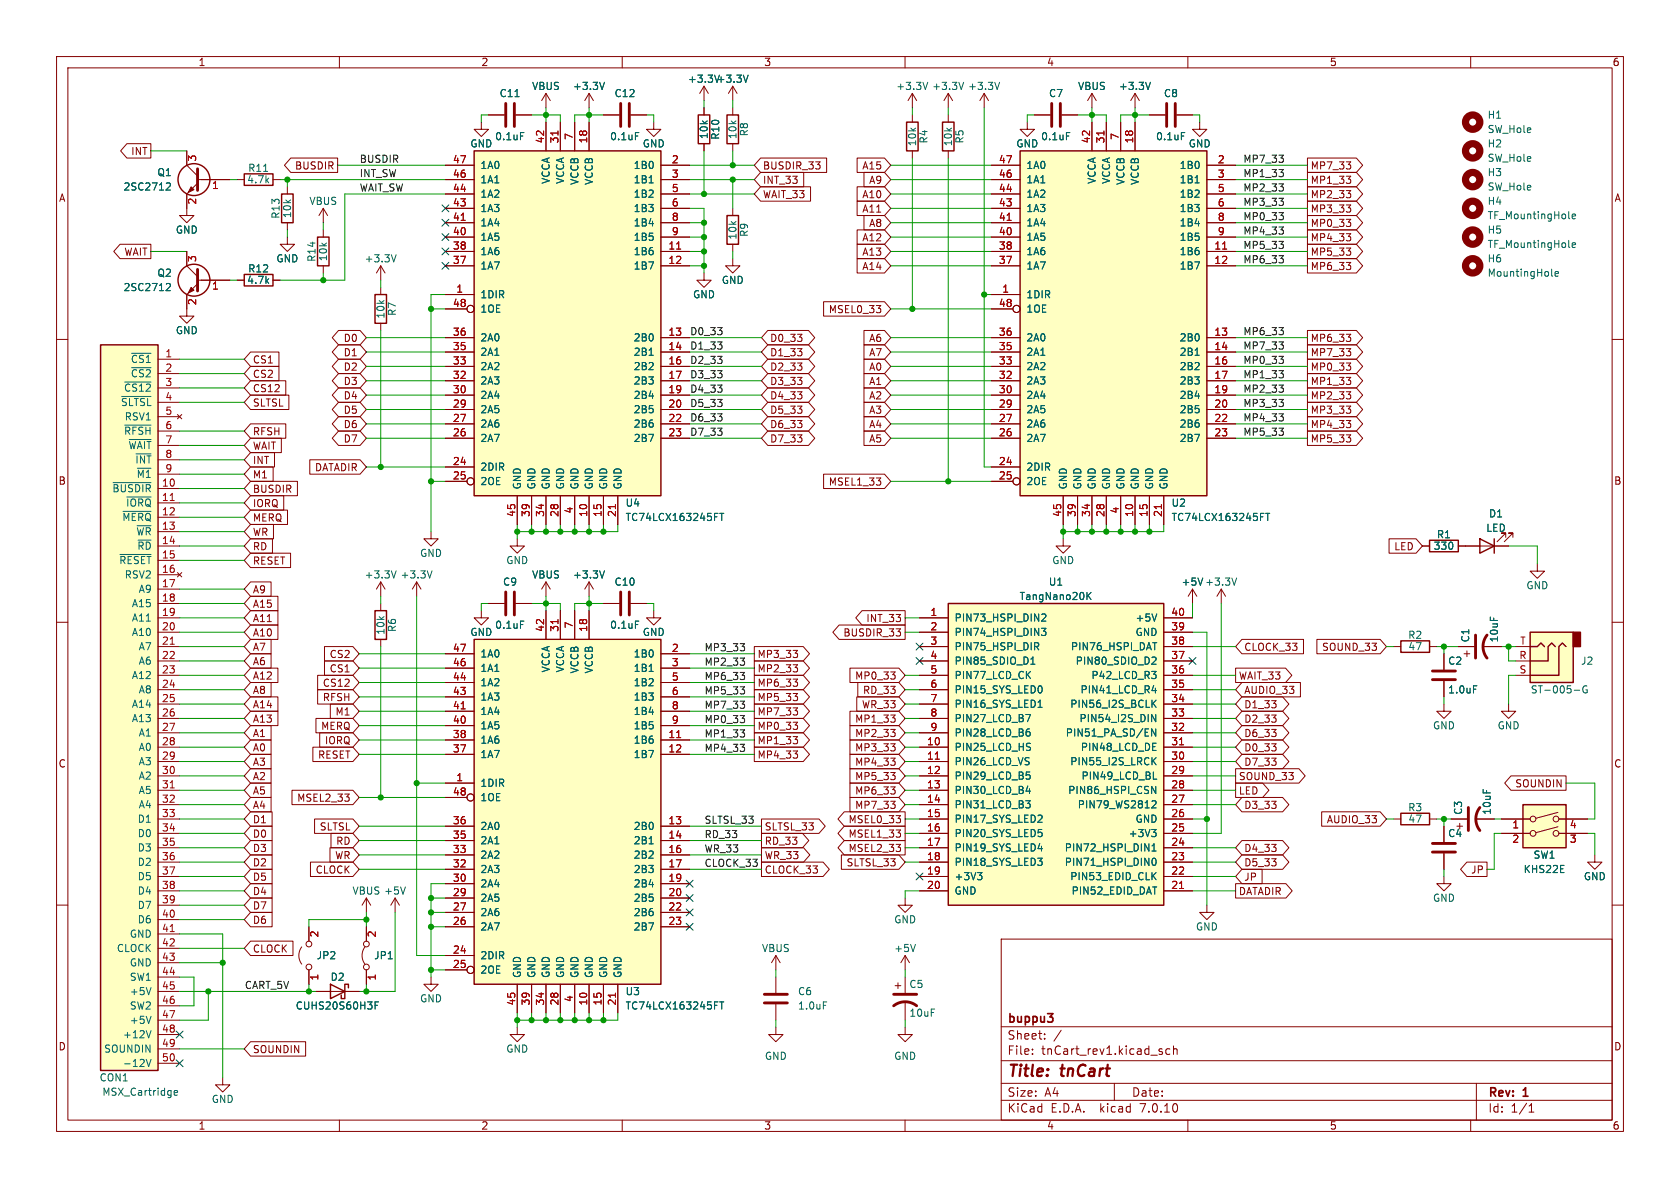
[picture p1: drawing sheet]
<svg xmlns="http://www.w3.org/2000/svg" width="297mm" height="210mm" viewBox="0 0 297 210" stroke-linecap="round" stroke-linejoin="round" font-family="sans-serif">
<defs><g id="words">
<g font-size="2.8" fill="#840000">
<text x="178" y="190.9">Title:</text>
<text x="187.7" y="190.9">tnCart</text>
</g>
<g font-size="2.1" fill="#840000">
<text x="178" y="184">Sheet:</text>
<text x="178" y="181.2">buppu3</text>
<text x="178" y="186.7">File:</text>
<text x="184.1" y="186.7">tnCart_rev1.kicad_sch</text>
<text x="178" y="196.9">KiCad</text>
<text x="178" y="194.1">Size:</text>
<text x="184.7" y="194.1">A4</text>
<text x="185.7" y="196.9">E.D.A.</text>
<text x="194.6" y="196.9">kicad</text>
<text x="200" y="194.1">Date:</text>
<text x="201.8" y="196.9">7.0.10</text>
<text x="263" y="194.3">Rev:</text>
<text x="263" y="196.9">Id:</text>
<text x="267.1" y="196.9">1/1</text>
<text x="269.4" y="194.3">1</text>
</g>
<g font-size="1.8" fill="#840000">
<text x="35" y="11.9">1</text>
<text x="85" y="11.9">2</text>
<text x="135" y="11.9">3</text>
<text x="185" y="11.9">4</text>
<text x="235" y="11.9">5</text>
<text x="285" y="11.9">6</text>
<text x="23.1" y="27.6">INT</text>
<text x="10.3" y="35.9">A</text>
<text x="52.1" y="30.2">BUSDIR</text>
<text x="134.8" y="30.2">BUSDIR_33</text>
<text x="134.8" y="32.7">INT_33</text>
<text x="134.8" y="35.2">WAIT_33</text>
<text x="152.3" y="35.2">A10</text>
<text x="152.3" y="30.2">A15</text>
<text x="153.5" y="32.7">A9</text>
<text x="231.6" y="32.7">MP1_33</text>
<text x="231.6" y="30.2">MP7_33</text>
<text x="231.6" y="35.2">MP2_33</text>
<text x="285.3" y="35.9">A</text>
<text x="152.3" y="37.8">A11</text>
<text x="153.5" y="40.3">A8</text>
<text x="231.6" y="40.3">MP0_33</text>
<text x="231.6" y="37.8">MP3_33</text>
<text x="21.9" y="45.4">WAIT</text>
<text x="152.3" y="45.4">A13</text>
<text x="152.3" y="42.9">A12</text>
<text x="152.3" y="47.9">A14</text>
<text x="231.6" y="42.9">MP4_33</text>
<text x="231.6" y="45.4">MP5_33</text>
<text x="231.6" y="47.9">MP6_33</text>
<text x="146.4" y="55.6">MSEL0_33</text>
<text x="44.6" y="64.5">CS1</text>
<text x="60.7" y="63.2">D1</text>
<text x="60.7" y="60.6">D0</text>
<text x="60.7" y="65.7">D2</text>
<text x="136" y="60.6">D0_33</text>
<text x="136" y="63.2">D1_33</text>
<text x="136" y="65.7">D2_33</text>
<text x="153.5" y="63.2">A7</text>
<text x="153.5" y="60.6">A6</text>
<text x="153.5" y="65.7">A0</text>
<text x="231.6" y="60.6">MP6_33</text>
<text x="231.6" y="63.2">MP7_33</text>
<text x="231.6" y="65.7">MP0_33</text>
<text x="44.6" y="69.5">CS12</text>
<text x="44.6" y="67">CS2</text>
<text x="60.7" y="70.8">D4</text>
<text x="60.7" y="68.3">D3</text>
<text x="136" y="70.8">D4_33</text>
<text x="136" y="68.3">D3_33</text>
<text x="153.5" y="70.8">A2</text>
<text x="153.5" y="68.3">A1</text>
<text x="231.6" y="68.3">MP1_33</text>
<text x="231.6" y="70.8">MP2_33</text>
<text x="44.6" y="77.2">RFSH</text>
<text x="44.6" y="72.1">SLTSL</text>
<text x="60.7" y="73.3">D5</text>
<text x="60.7" y="75.9">D6</text>
<text x="136" y="73.3">D5_33</text>
<text x="136" y="75.9">D6_33</text>
<text x="153.5" y="75.9">A4</text>
<text x="153.5" y="73.3">A3</text>
<text x="231.6" y="73.3">MP3_33</text>
<text x="231.6" y="75.9">MP4_33</text>
<text x="44.6" y="79.7">WAIT</text>
<text x="44.6" y="82.2">INT</text>
<text x="55.6" y="83.5">DATADIR</text>
<text x="60.7" y="78.4">D7</text>
<text x="136" y="78.4">D7_33</text>
<text x="153.5" y="78.4">A5</text>
<text x="231.6" y="78.4">MP5_33</text>
<text x="10.3" y="85.9">B</text>
<text x="44.6" y="84.8">M1</text>
<text x="44.6" y="89.9">IORQ</text>
<text x="44.6" y="87.3">BUSDIR</text>
<text x="146.4" y="86">MSEL1_33</text>
<text x="285.3" y="85.9">B</text>
<text x="44.6" y="92.4">MERQ</text>
<text x="44.6" y="94.9">WR</text>
<text x="44.6" y="100">RESET</text>
<text x="44.6" y="97.5">RD</text>
<text x="246.4" y="97.5">LED</text>
<text x="44.6" y="107.6">A15</text>
<text x="44.6" y="105.1">A9</text>
<text x="44.6" y="112.7">A10</text>
<text x="44.6" y="110.2">A11</text>
<text x="149" y="112.7">BUSDIR_33</text>
<text x="153.1" y="110.2">INT_33</text>
<text x="44.6" y="115.3">A7</text>
<text x="44.6" y="117.8">A6</text>
<text x="58.2" y="116.5">CS2</text>
<text x="58.2" y="119.1">CS1</text>
<text x="133.8" y="116.5">MP3_33</text>
<text x="133.8" y="119.1">MP2_33</text>
<text x="219.9" y="115.3">CLOCK_33</text>
<text x="233.6" y="115.3">SOUND_33</text>
<text x="44.6" y="120.3">A12</text>
<text x="44.6" y="122.9">A8</text>
<text x="44.6" y="125.4">A14</text>
<text x="57" y="124.1">RFSH</text>
<text x="57" y="121.6">CS12</text>
<text x="133.8" y="124.1">MP5_33</text>
<text x="133.8" y="121.6">MP6_33</text>
<text x="151.1" y="120.3">MP0_33</text>
<text x="152.3" y="125.4">WR_33</text>
<text x="152.5" y="122.9">RD_33</text>
<text x="218.9" y="120.3">WAIT_33</text>
<text x="219.9" y="125.4">D1_33</text>
<text x="219.9" y="122.9">AUDIO_33</text>
<text x="44.6" y="130.5">A1</text>
<text x="44.6" y="128">A13</text>
<text x="56.7" y="129.2">MERQ</text>
<text x="57.3" y="131.8">IORQ</text>
<text x="59.2" y="126.7">M1</text>
<text x="133.8" y="131.8">MP1_33</text>
<text x="133.8" y="129.2">MP0_33</text>
<text x="133.8" y="126.7">MP7_33</text>
<text x="151.1" y="130.5">MP2_33</text>
<text x="151.1" y="128">MP1_33</text>
<text x="219.9" y="130.5">D6_33</text>
<text x="219.9" y="128">D2_33</text>
<text x="10.3" y="135.9">C</text>
<text x="44.6" y="135.6">A3</text>
<text x="44.6" y="133">A0</text>
<text x="56.1" y="134.3">RESET</text>
<text x="133.8" y="134.3">MP4_33</text>
<text x="151.1" y="133">MP3_33</text>
<text x="151.1" y="135.6">MP4_33</text>
<text x="219.9" y="135.6">D7_33</text>
<text x="219.9" y="133">D0_33</text>
<text x="285.3" y="135.9">C</text>
<text x="44.6" y="143.2">A4</text>
<text x="44.6" y="138.1">A2</text>
<text x="44.6" y="140.7">A5</text>
<text x="52.4" y="141.9">MSEL2_33</text>
<text x="151.1" y="138.1">MP5_33</text>
<text x="151.1" y="140.7">MP6_33</text>
<text x="151.1" y="143.2">MP7_33</text>
<text x="218.9" y="140.7">LED</text>
<text x="218.9" y="138.1">SOUND_33</text>
<text x="219.9" y="143.2">D3_33</text>
<text x="267.8" y="139.4">SOUNDIN</text>
<text x="44.6" y="148.3">D0</text>
<text x="44.6" y="145.7">D1</text>
<text x="56.4" y="147">SLTSL</text>
<text x="59.3" y="149.5">RD</text>
<text x="135.1" y="147">SLTSL_33</text>
<text x="135.1" y="149.5">RD_33</text>
<text x="149.9" y="145.7">MSEL0_33</text>
<text x="149.9" y="148.3">MSEL1_33</text>
<text x="234.5" y="145.7">AUDIO_33</text>
<text x="44.6" y="153.4">D2</text>
<text x="44.6" y="155.9">D5</text>
<text x="44.6" y="150.8">D3</text>
<text x="55.7" y="154.6">CLOCK</text>
<text x="59.1" y="152.1">WR</text>
<text x="135.1" y="154.6">CLOCK_33</text>
<text x="135.1" y="152.1">WR_33</text>
<text x="149.6" y="153.4">SLTSL_33</text>
<text x="149.9" y="150.8">MSEL2_33</text>
<text x="219.9" y="155.9">JP</text>
<text x="219.9" y="150.8">D4_33</text>
<text x="219.9" y="153.4">D5_33</text>
<text x="260" y="154.6">JP</text>
<text x="44.6" y="158.4">D4</text>
<text x="44.6" y="161">D7</text>
<text x="218.9" y="158.4">DATADIR</text>
<text x="44.6" y="163.5">D6</text>
<text x="44.6" y="168.6">CLOCK</text>
<text x="10.3" y="185.9">D</text>
<text x="285.3" y="185.9">D</text>
<text x="44.6" y="186.4">SOUNDIN</text>
<text x="35" y="199.9">1</text>
<text x="85" y="199.9">2</text>
<text x="135" y="199.9">3</text>
<text x="185" y="199.9">4</text>
<text x="235" y="199.9">5</text>
<text x="285" y="199.9">6</text>
</g>
<g font-size="1.8" fill="#006464">
<text x="88.2" y="17.4">C11</text>
<text x="94" y="16.1">VBUS</text>
<text x="101.2" y="16.1">+3.3V</text>
<text x="108.5" y="17.4">C12</text>
<text x="121.5" y="14.8">+3.3V +3.3V</text>
<text x="158.3" y="16.1">+3.3V</text>
<text x="164.7" y="16.1">+3.3V</text>
<text x="171" y="16.1">+3.3V</text>
<text x="185.3" y="17.4">C7</text>
<text x="190.5" y="16.1">VBUS</text>
<text x="197.7" y="16.1">+3.3V</text>
<text x="205.7" y="17.4">C8</text>
<text x="262.9" y="21.2">H1</text>
<text x="262.9" y="23.7">SW_Hole</text>
<text x="83.1" y="26.3">GND</text>
<text x="87.4" y="25">0.1uF</text>
<text x="107.8" y="25">0.1uF</text>
<text x="113.5" y="26.3">GND</text>
<text x="125.3" y="24.7" transform="rotate(-90 125.3 24.7)">10k</text>
<text x="127.4" y="24.8" transform="rotate(-90 127.4 24.8)">R10</text>
<text x="130.4" y="24.7" transform="rotate(-90 130.4 24.7)">10k</text>
<text x="132.4" y="24.2" transform="rotate(-90 132.4 24.2)">R8</text>
<text x="162.2" y="26" transform="rotate(-90 162.2 26)">10k</text>
<text x="164.2" y="25.5" transform="rotate(-90 164.2 25.5)">R4</text>
<text x="168.5" y="26" transform="rotate(-90 168.5 26)">10k</text>
<text x="170.5" y="25.5" transform="rotate(-90 170.5 25.5)">R5</text>
<text x="179.6" y="26.3">GND</text>
<text x="184" y="25">0.1uF</text>
<text x="204.3" y="25">0.1uF</text>
<text x="210.1" y="26.3">GND</text>
<text x="262.9" y="26.3">H2</text>
<text x="262.9" y="28.8">SW_Hole</text>
<text x="21.7" y="33.9">2SC2712</text>
<text x="27.7" y="31.3">Q1</text>
<text x="43.6" y="32.6">4.7k</text>
<text x="43.8" y="30.6">R11</text>
<text x="84.8" y="35.2">1A2</text>
<text x="84.8" y="32.6">1A1</text>
<text x="84.8" y="30.1">1A0</text>
<text x="97.4" y="32.6" transform="rotate(-90 97.4 32.6)">VCCA</text>
<text x="99.9" y="32.6" transform="rotate(-90 99.9 32.6)">VCCA</text>
<text x="102.5" y="32.8" transform="rotate(-90 102.5 32.8)">VCCB</text>
<text x="105" y="32.8" transform="rotate(-90 105 32.8)">VCCB</text>
<text x="111.9" y="30.1">1B0</text>
<text x="111.9" y="32.6">1B1</text>
<text x="111.9" y="35.2">1B2</text>
<text x="181.4" y="35.2">1A2</text>
<text x="181.4" y="32.6">1A1</text>
<text x="181.4" y="30.1">1A0</text>
<text x="193.9" y="32.6" transform="rotate(-90 193.9 32.6)">VCCA</text>
<text x="196.4" y="32.6" transform="rotate(-90 196.4 32.6)">VCCA</text>
<text x="199" y="32.8" transform="rotate(-90 199 32.8)">VCCB</text>
<text x="201.5" y="32.8" transform="rotate(-90 201.5 32.8)">VCCB</text>
<text x="208.5" y="30.1">1B0</text>
<text x="208.5" y="32.6">1B1</text>
<text x="208.5" y="35.2">1B2</text>
<text x="262.9" y="31.3">H3</text>
<text x="262.9" y="33.9">SW_Hole</text>
<text x="31" y="41.5">GND</text>
<text x="49.6" y="38.8" transform="rotate(-90 49.6 38.8)">R13</text>
<text x="51.7" y="38.7" transform="rotate(-90 51.7 38.7)">10k</text>
<text x="54.6" y="36.4">VBUS</text>
<text x="84.8" y="40.2">1A4</text>
<text x="84.8" y="37.7">1A3</text>
<text x="111.9" y="37.7">1B3</text>
<text x="111.9" y="40.2">1B4</text>
<text x="132.4" y="42" transform="rotate(-90 132.4 42)">R9</text>
<text x="181.4" y="40.2">1A4</text>
<text x="181.4" y="37.7">1A3</text>
<text x="208.5" y="37.7">1B3</text>
<text x="208.5" y="40.2">1B4</text>
<text x="262.9" y="41.5">H5</text>
<text x="262.9" y="36.4">H4</text>
<text x="262.9" y="39">TF_MountingHole</text>
<text x="48.8" y="46.6">GND</text>
<text x="56" y="46.4" transform="rotate(-90 56 46.4)">R14</text>
<text x="58" y="46.3" transform="rotate(-90 58 46.3)">10k</text>
<text x="64.4" y="46.6">+3.3V</text>
<text x="84.8" y="47.9">1A7</text>
<text x="84.8" y="45.3">1A6</text>
<text x="84.8" y="42.8">1A5</text>
<text x="111.9" y="45.3">1B6</text>
<text x="111.9" y="47.9">1B7</text>
<text x="111.9" y="42.8">1B5</text>
<text x="130.4" y="42.5" transform="rotate(-90 130.4 42.5)">10k</text>
<text x="181.4" y="47.9">1A7</text>
<text x="181.4" y="45.3">1A6</text>
<text x="181.4" y="42.8">1A5</text>
<text x="208.5" y="45.3">1B6</text>
<text x="208.5" y="47.9">1B7</text>
<text x="208.5" y="42.8">1B5</text>
<text x="262.9" y="44">TF_MountingHole</text>
<text x="262.9" y="46.6">H6</text>
<text x="21.7" y="51.7">2SC2712</text>
<text x="27.7" y="49.1">Q2</text>
<text x="43.6" y="50.4">4.7k</text>
<text x="43.8" y="48.4">R12</text>
<text x="84.8" y="52.9">1DIR</text>
<text x="122.4" y="52.9">GND</text>
<text x="127.5" y="50.4">GND</text>
<text x="181.4" y="52.9">1DIR</text>
<text x="262.9" y="49.1">MountingHole</text>
<text x="31" y="59.3">GND</text>
<text x="68.2" y="56.4" transform="rotate(-90 68.2 56.4)">10k</text>
<text x="70.2" y="56" transform="rotate(-90 70.2 56)">R7</text>
<text x="84.8" y="55.5">1OE</text>
<text x="181.4" y="55.5">1OE</text>
<text x="23" y="64.4">~{CS1}</text>
<text x="84.8" y="65.6">2A2</text>
<text x="84.8" y="63.1">2A1</text>
<text x="84.8" y="60.6">2A0</text>
<text x="111.9" y="60.6">2B0</text>
<text x="111.9" y="63.1">2B1</text>
<text x="111.9" y="65.6">2B2</text>
<text x="181.4" y="65.6">2A2</text>
<text x="181.4" y="63.1">2A1</text>
<text x="181.4" y="60.6">2A0</text>
<text x="208.5" y="60.6">2B0</text>
<text x="208.5" y="63.1">2B1</text>
<text x="208.5" y="65.6">2B2</text>
<text x="21.3" y="72">~{SLTSL}</text>
<text x="21.8" y="69.4">~{CS12}</text>
<text x="23" y="66.9">~{CS2}</text>
<text x="84.8" y="70.7">2A4</text>
<text x="84.8" y="68.2">2A3</text>
<text x="111.9" y="68.2">2B3</text>
<text x="111.9" y="70.7">2B4</text>
<text x="181.4" y="70.7">2A4</text>
<text x="181.4" y="68.2">2A3</text>
<text x="208.5" y="68.2">2B3</text>
<text x="208.5" y="70.7">2B4</text>
<text x="21.8" y="77.1">~{RFSH}</text>
<text x="21.9" y="74.5">RSV1</text>
<text x="84.8" y="75.8">2A6</text>
<text x="84.8" y="73.3">2A5</text>
<text x="111.9" y="73.3">2B5</text>
<text x="111.9" y="75.8">2B6</text>
<text x="181.4" y="75.8">2A6</text>
<text x="181.4" y="73.3">2A5</text>
<text x="208.5" y="73.3">2B5</text>
<text x="208.5" y="75.8">2B6</text>
<text x="22.6" y="79.6">~{WAIT}</text>
<text x="23.8" y="82.1">~{INT}</text>
<text x="84.8" y="83.4">2DIR</text>
<text x="84.8" y="78.3">2A7</text>
<text x="111.9" y="78.3">2B7</text>
<text x="181.4" y="83.4">2DIR</text>
<text x="181.4" y="78.3">2A7</text>
<text x="208.5" y="78.3">2B7</text>
<text x="19.8" y="87.2">~{BUSDIR}</text>
<text x="22.2" y="89.8">~{IORQ}</text>
<text x="24.1" y="84.7">~{M1}</text>
<text x="84.8" y="86">2OE</text>
<text x="92.3" y="86.6" transform="rotate(-90 92.3 86.6)">GND</text>
<text x="94.8" y="86.6" transform="rotate(-90 94.8 86.6)">GND</text>
<text x="97.4" y="86.6" transform="rotate(-90 97.4 86.6)">GND</text>
<text x="99.9" y="86.6" transform="rotate(-90 99.9 86.6)">GND</text>
<text x="102.5" y="86.6" transform="rotate(-90 102.5 86.6)">GND</text>
<text x="105" y="86.6" transform="rotate(-90 105 86.6)">GND</text>
<text x="107.5" y="86.6" transform="rotate(-90 107.5 86.6)">GND</text>
<text x="110.1" y="86.6" transform="rotate(-90 110.1 86.6)">GND</text>
<text x="110.5" y="89.8">U4</text>
<text x="181.4" y="86">2OE</text>
<text x="188.8" y="86.6" transform="rotate(-90 188.8 86.6)">GND</text>
<text x="191.4" y="86.6" transform="rotate(-90 191.4 86.6)">GND</text>
<text x="193.9" y="86.6" transform="rotate(-90 193.9 86.6)">GND</text>
<text x="196.4" y="86.6" transform="rotate(-90 196.4 86.6)">GND</text>
<text x="199" y="86.6" transform="rotate(-90 199 86.6)">GND</text>
<text x="201.5" y="86.6" transform="rotate(-90 201.5 86.6)">GND</text>
<text x="204.1" y="86.6" transform="rotate(-90 204.1 86.6)">GND</text>
<text x="206.6" y="86.6" transform="rotate(-90 206.6 86.6)">GND</text>
<text x="207" y="89.8">U2</text>
<text x="21.5" y="92.3">~{MERQ}</text>
<text x="24" y="94.8">~{WR}</text>
<text x="110.5" y="92.3">TC74LCX163245FT</text>
<text x="207" y="92.3">TC74LCX163245FT</text>
<text x="253.9" y="95.4">R1</text>
<text x="262.7" y="94.2">LED</text>
<text x="263.1" y="91.7">D1</text>
<text x="21" y="99.9">~{RESET}</text>
<text x="24.2" y="97.4">~{RD}</text>
<text x="74.2" y="98.7">GND</text>
<text x="89.4" y="99.9">GND</text>
<text x="185.9" y="99.9">GND</text>
<text x="253.4" y="97.4">330</text>
<text x="21.9" y="102.5">RSV2</text>
<text x="23.2" y="107.5">A15</text>
<text x="24.4" y="105">A9</text>
<text x="64.4" y="102.5">+3.3V</text>
<text x="70.7" y="102.5">+3.3V</text>
<text x="88.8" y="103.7">C9</text>
<text x="94" y="102.5">VBUS</text>
<text x="101.2" y="102.5">+3.3V</text>
<text x="108.5" y="103.7">C10</text>
<text x="180.1" y="106.3">TangNano20K</text>
<text x="185.3" y="103.7">U1</text>
<text x="208.8" y="103.7">+5V +3.3V</text>
<text x="208.8" y="103.7">+5V</text>
<text x="269.7" y="104.4">GND</text>
<text x="23.2" y="110.1">A11</text>
<text x="23.2" y="112.6">A10</text>
<text x="68.2" y="112.3" transform="rotate(-90 68.2 112.3)">10k</text>
<text x="70.2" y="111.8" transform="rotate(-90 70.2 111.8)">R6</text>
<text x="83.1" y="112.6">GND</text>
<text x="87.4" y="111.4">0.1uF</text>
<text x="107.8" y="111.4">0.1uF</text>
<text x="113.5" y="112.6">GND</text>
<text x="168.7" y="110.1">PIN73_HSPI_DIN2</text>
<text x="168.7" y="112.6">PIN74_HSPI_DIN3</text>
<text x="200.7" y="112.6">GND</text>
<text x="200.7" y="110.1">+5V</text>
<text x="248.8" y="113.1">R2</text>
<text x="259.9" y="113.7" transform="rotate(-90 259.9 113.7)">C1</text>
<text x="265" y="113.7" transform="rotate(-90 265 113.7)">10uF</text>
<text x="24.4" y="115.2">A7</text>
<text x="24.4" y="117.7">A6</text>
<text x="84.8" y="119">1A1</text>
<text x="84.8" y="116.4">1A0</text>
<text x="97.4" y="119" transform="rotate(-90 97.4 119)">VCCA</text>
<text x="99.9" y="119" transform="rotate(-90 99.9 119)">VCCA</text>
<text x="102.5" y="119.1" transform="rotate(-90 102.5 119.1)">VCCB</text>
<text x="105" y="119.1" transform="rotate(-90 105 119.1)">VCCB</text>
<text x="111.9" y="116.4">1B0</text>
<text x="111.9" y="119">1B1</text>
<text x="168.7" y="115.2">PIN75_HSPI_DIR</text>
<text x="168.7" y="117.7">PIN85_SDIO_D1</text>
<text x="189.2" y="115.2">PIN76_HSPI_DAT</text>
<text x="190.1" y="117.7">PIN80_SDIO_D2</text>
<text x="248.9" y="115.2">47</text>
<text x="255.9" y="117.7">C2</text>
<text x="279.4" y="117.7">J2</text>
<text x="23.2" y="120.2">A12</text>
<text x="23.2" y="125.3">A14</text>
<text x="24.4" y="122.8">A8</text>
<text x="84.8" y="124.1">1A3</text>
<text x="84.8" y="121.5">1A2</text>
<text x="111.9" y="121.5">1B2</text>
<text x="111.9" y="124.1">1B3</text>
<text x="168.7" y="120.2">PIN77_LCD_CK</text>
<text x="168.7" y="122.8">PIN15_SYS_LED0</text>
<text x="168.7" y="125.3">PIN16_SYS_LED1</text>
<text x="189.1" y="125.3">PIN56_I2S_BCLK</text>
<text x="190.9" y="122.8">PIN41_LCD_R4</text>
<text x="192.8" y="120.2">P42_LCD_R3</text>
<text x="255.9" y="122.8">1.0uF</text>
<text x="270.5" y="122.8">ST-005-G</text>
<text x="23.2" y="127.9">A13</text>
<text x="24.4" y="130.4">A1</text>
<text x="84.8" y="131.7">1A6</text>
<text x="84.8" y="129.1">1A5</text>
<text x="84.8" y="126.6">1A4</text>
<text x="111.9" y="131.7">1B6</text>
<text x="111.9" y="126.6">1B4</text>
<text x="111.9" y="129.1">1B5</text>
<text x="168.7" y="127.9">PIN27_LCD_B7</text>
<text x="168.7" y="130.4">PIN28_LCD_B6</text>
<text x="188.3" y="130.4">PIN51_PA_SD/EN</text>
<text x="190.7" y="127.9">PIN54_I2S_DIN</text>
<text x="253.2" y="129.1">GND</text>
<text x="264.7" y="129.1">GND</text>
<text x="24.4" y="132.9">A0</text>
<text x="24.4" y="135.5">A3</text>
<text x="84.8" y="134.2">1A7</text>
<text x="111.9" y="134.2">1B7</text>
<text x="168.7" y="132.9">PIN25_LCD_HS</text>
<text x="168.7" y="135.5">PIN26_LCD_VS</text>
<text x="189.1" y="135.5">PIN55_I2S_LRCK</text>
<text x="191" y="132.9">PIN48_LCD_DE</text>
<text x="24.4" y="138">A2</text>
<text x="24.4" y="140.6">A5</text>
<text x="24.4" y="143.1">A4</text>
<text x="84.8" y="139.3">1DIR</text>
<text x="84.8" y="141.8">1OE</text>
<text x="168.7" y="138">PIN29_LCD_B5</text>
<text x="168.7" y="140.6">PIN30_LCD_B4</text>
<text x="168.7" y="143.1">PIN31_LCD_B3</text>
<text x="188.7" y="140.6">PIN86_HSPI_CSN</text>
<text x="190.4" y="143.1">PIN79_WS2812</text>
<text x="191.1" y="138">PIN49_LCD_BL</text>
<text x="248.8" y="143.6">R3</text>
<text x="24.2" y="145.6">D1</text>
<text x="24.2" y="148.2">D0</text>
<text x="84.8" y="149.5">2A1</text>
<text x="84.8" y="146.9">2A0</text>
<text x="111.9" y="146.9">2B0</text>
<text x="111.9" y="149.5">2B1</text>
<text x="168.7" y="145.6">PIN17_SYS_LED2</text>
<text x="168.7" y="148.2">PIN20_SYS_LED5</text>
<text x="199.4" y="148.2">+3V3</text>
<text x="200.7" y="145.6">GND</text>
<text x="248.9" y="145.6">47</text>
<text x="255.9" y="148.2">C4</text>
<text x="258.7" y="144.1" transform="rotate(-90 258.7 144.1)">C3</text>
<text x="263.8" y="144.1" transform="rotate(-90 263.8 144.1)">10uF</text>
<text x="24.2" y="150.7">D3</text>
<text x="24.2" y="153.3">D2</text>
<text x="24.2" y="155.8">D5</text>
<text x="84.8" y="154.5">2A3</text>
<text x="84.8" y="152">2A2</text>
<text x="111.9" y="152">2B2</text>
<text x="111.9" y="154.5">2B3</text>
<text x="168.7" y="150.7">PIN19_SYS_LED4</text>
<text x="168.7" y="153.3">PIN18_SYS_LED3</text>
<text x="168.7" y="155.8">+3V3</text>
<text x="188.1" y="153.3">PIN71_HSPI_DIN0</text>
<text x="188.1" y="150.7">PIN72_HSPI_DIN1</text>
<text x="189.1" y="155.8">PIN53_EDID_CLK</text>
<text x="269.3" y="154.5">KHS22E</text>
<text x="271" y="152">SW1</text>
<text x="279.9" y="155.8">GND</text>
<text x="24.2" y="158.3">D4</text>
<text x="24.2" y="160.9">D7</text>
<text x="62.2" y="158.3">VBUS +5V</text>
<text x="84.8" y="159.6">2A5</text>
<text x="84.8" y="157.1">2A4</text>
<text x="111.9" y="157.1">2B4</text>
<text x="111.9" y="159.6">2B5</text>
<text x="168.7" y="158.3">GND</text>
<text x="189.3" y="158.3">PIN52_EDID_DAT</text>
<text x="253.2" y="159.6">GND</text>
<text x="22.9" y="166">GND</text>
<text x="24.2" y="163.4">D6</text>
<text x="84.8" y="164.7">2A7</text>
<text x="84.8" y="162.2">2A6</text>
<text x="111.9" y="162.2">2B6</text>
<text x="111.9" y="164.7">2B7</text>
<text x="158" y="163.4">GND</text>
<text x="211.3" y="164.7">GND</text>
<text x="20.6" y="168.5">CLOCK</text>
<text x="22.9" y="171">GND</text>
<text x="22.9" y="173.6">SW1</text>
<text x="55.9" y="169.8">JP2</text>
<text x="58.3" y="173.6">D2</text>
<text x="66" y="169.8">JP1</text>
<text x="84.8" y="169.8">2DIR</text>
<text x="84.8" y="172.3">2OE</text>
<text x="92.3" y="173" transform="rotate(-90 92.3 173)">GND</text>
<text x="94.8" y="173" transform="rotate(-90 94.8 173)">GND</text>
<text x="97.4" y="173" transform="rotate(-90 97.4 173)">GND</text>
<text x="99.9" y="173" transform="rotate(-90 99.9 173)">GND</text>
<text x="102.5" y="173" transform="rotate(-90 102.5 173)">GND</text>
<text x="105" y="173" transform="rotate(-90 105 173)">GND</text>
<text x="107.5" y="173" transform="rotate(-90 107.5 173)">GND</text>
<text x="110.1" y="173" transform="rotate(-90 110.1 173)">GND</text>
<text x="134.6" y="168.5">VBUS</text>
<text x="158" y="168.5">+5V</text>
<text x="22.9" y="176.1">+5V</text>
<text x="22.9" y="178.7">SW2</text>
<text x="52.2" y="178.7">CUHS20S60H3F</text>
<text x="74.2" y="177.4">GND</text>
<text x="110.5" y="176.1">U3</text>
<text x="110.5" y="178.7">TC74LCX163245FT</text>
<text x="141" y="176.1">C6</text>
<text x="141" y="178.7">1.0uF</text>
<text x="160.7" y="174.9">C5</text>
<text x="160.7" y="179.9">10uF</text>
<text x="21.6" y="183.7">+12V</text>
<text x="22.9" y="181.2">+5V</text>
<text x="17.5" y="191.4">CON1</text>
<text x="18.3" y="186.3">SOUNDIN</text>
<text x="21.6" y="188.8">-12V</text>
<text x="89.4" y="186.3">GND</text>
<text x="135.1" y="187.6">GND</text>
<text x="158" y="187.6">GND</text>
<text x="18" y="193.9">MSX_Cartridge</text>
<text x="37.3" y="195.2">GND</text>
</g>
<g font-size="1.8" fill="#a90000">
<text x="35" y="28.6" transform="rotate(-90 35 28.6)">3</text>
<text x="80" y="29">47</text>
<text x="96.3" y="25.4" transform="rotate(-90 96.3 25.4)">42</text>
<text x="98.8" y="25.4" transform="rotate(-90 98.8 25.4)">31</text>
<text x="101.3" y="24.8" transform="rotate(-90 101.3 24.8)">7</text>
<text x="103.9" y="25.4" transform="rotate(-90 103.9 25.4)">18</text>
<text x="118.7" y="29">2</text>
<text x="176.5" y="29">47</text>
<text x="192.8" y="25.4" transform="rotate(-90 192.8 25.4)">42</text>
<text x="195.3" y="25.4" transform="rotate(-90 195.3 25.4)">31</text>
<text x="197.9" y="24.8" transform="rotate(-90 197.9 24.8)">7</text>
<text x="200.4" y="25.4" transform="rotate(-90 200.4 25.4)">18</text>
<text x="215.2" y="29">2</text>
<text x="37.4" y="33.7">1</text>
<text x="80" y="34">44</text>
<text x="80" y="31.5">46</text>
<text x="118.7" y="31.5">3</text>
<text x="118.7" y="34">5</text>
<text x="176.5" y="34">44</text>
<text x="176.5" y="31.5">46</text>
<text x="215.2" y="31.5">3</text>
<text x="215.2" y="34">5</text>
<text x="35" y="36.3" transform="rotate(-90 35 36.3)">2</text>
<text x="80" y="41.7">40</text>
<text x="80" y="39.1">41</text>
<text x="80" y="36.6">43</text>
<text x="118.7" y="36.6">6</text>
<text x="118.7" y="39.1">8</text>
<text x="118.7" y="41.7">9</text>
<text x="176.5" y="41.7">40</text>
<text x="176.5" y="39.1">41</text>
<text x="176.5" y="36.6">43</text>
<text x="215.2" y="36.6">6</text>
<text x="215.2" y="39.1">8</text>
<text x="215.2" y="41.7">9</text>
<text x="35" y="46.4" transform="rotate(-90 35 46.4)">3</text>
<text x="80" y="46.7">37</text>
<text x="80" y="44.2">38</text>
<text x="118.1" y="44.2">11</text>
<text x="118.1" y="46.7">12</text>
<text x="176.5" y="46.7">37</text>
<text x="176.5" y="44.2">38</text>
<text x="214.6" y="44.2">11</text>
<text x="214.6" y="46.7">12</text>
<text x="37.4" y="51.5">1</text>
<text x="80.6" y="51.8">1</text>
<text x="177.1" y="51.8">1</text>
<text x="35" y="54" transform="rotate(-90 35 54)">2</text>
<text x="80" y="59.4">36</text>
<text x="80" y="54.4">48</text>
<text x="118.1" y="59.4">13</text>
<text x="176.5" y="59.4">36</text>
<text x="176.5" y="54.4">48</text>
<text x="214.6" y="59.4">13</text>
<text x="29.1" y="63.2">1</text>
<text x="29.1" y="65.8">2</text>
<text x="80" y="64.5">33</text>
<text x="80" y="62">35</text>
<text x="118.1" y="62">14</text>
<text x="118.1" y="64.5">16</text>
<text x="176.5" y="64.5">33</text>
<text x="176.5" y="62">35</text>
<text x="214.6" y="62">14</text>
<text x="214.6" y="64.5">16</text>
<text x="29.1" y="68.3">3</text>
<text x="29.1" y="70.9">4</text>
<text x="80" y="69.6">30</text>
<text x="80" y="67.1">32</text>
<text x="118.1" y="67.1">17</text>
<text x="118.1" y="69.6">19</text>
<text x="176.5" y="69.6">30</text>
<text x="176.5" y="67.1">32</text>
<text x="214.6" y="67.1">17</text>
<text x="214.6" y="69.6">19</text>
<text x="29.1" y="73.4">5</text>
<text x="29.1" y="75.9">6</text>
<text x="80" y="77.2">26</text>
<text x="80" y="74.7">27</text>
<text x="80" y="72.1">29</text>
<text x="118.1" y="72.1">20</text>
<text x="118.1" y="74.7">22</text>
<text x="118.1" y="77.2">23</text>
<text x="176.5" y="77.2">26</text>
<text x="176.5" y="74.7">27</text>
<text x="176.5" y="72.1">29</text>
<text x="214.6" y="72.1">20</text>
<text x="214.6" y="74.7">22</text>
<text x="214.6" y="77.2">23</text>
<text x="29.1" y="78.5">7</text>
<text x="29.1" y="81">8</text>
<text x="29.1" y="83.6">9</text>
<text x="80" y="82.3">24</text>
<text x="176.5" y="82.3">24</text>
<text x="28.5" y="86.1">10</text>
<text x="28.5" y="88.6">11</text>
<text x="80" y="84.8">25</text>
<text x="176.5" y="84.8">25</text>
<text x="28.5" y="91.2">12</text>
<text x="28.5" y="93.7">13</text>
<text x="91.2" y="91.5" transform="rotate(-90 91.2 91.5)">45</text>
<text x="93.7" y="91.5" transform="rotate(-90 93.7 91.5)">39</text>
<text x="96.3" y="91.5" transform="rotate(-90 96.3 91.5)">34</text>
<text x="98.8" y="91.5" transform="rotate(-90 98.8 91.5)">28</text>
<text x="101.3" y="90.9" transform="rotate(-90 101.3 90.9)">4</text>
<text x="103.9" y="91.5" transform="rotate(-90 103.9 91.5)">10</text>
<text x="106.4" y="91.5" transform="rotate(-90 106.4 91.5)">15</text>
<text x="109" y="91.5" transform="rotate(-90 109 91.5)">21</text>
<text x="187.7" y="91.5" transform="rotate(-90 187.7 91.5)">45</text>
<text x="190.2" y="91.5" transform="rotate(-90 190.2 91.5)">39</text>
<text x="192.8" y="91.5" transform="rotate(-90 192.8 91.5)">34</text>
<text x="195.3" y="91.5" transform="rotate(-90 195.3 91.5)">28</text>
<text x="197.9" y="90.9" transform="rotate(-90 197.9 90.9)">4</text>
<text x="200.4" y="91.5" transform="rotate(-90 200.4 91.5)">10</text>
<text x="202.9" y="91.5" transform="rotate(-90 202.9 91.5)">15</text>
<text x="205.5" y="91.5" transform="rotate(-90 205.5 91.5)">21</text>
<text x="28.5" y="96.3">14</text>
<text x="28.5" y="98.8">15</text>
<text x="28.5" y="101.3">16</text>
<text x="28.5" y="103.9">17</text>
<text x="28.5" y="106.4">18</text>
<text x="28.5" y="109">19</text>
<text x="28.5" y="111.5">20</text>
<text x="96.3" y="111.8" transform="rotate(-90 96.3 111.8)">42</text>
<text x="98.8" y="111.8" transform="rotate(-90 98.8 111.8)">31</text>
<text x="101.3" y="111.2" transform="rotate(-90 101.3 111.2)">7</text>
<text x="103.9" y="111.8" transform="rotate(-90 103.9 111.8)">18</text>
<text x="164.4" y="109">1</text>
<text x="164.4" y="111.5">2</text>
<text x="207" y="111.5">39</text>
<text x="207" y="109">40</text>
<text x="28.5" y="114">21</text>
<text x="28.5" y="116.6">22</text>
<text x="28.5" y="119.1">23</text>
<text x="80" y="117.9">46</text>
<text x="80" y="115.3">47</text>
<text x="118.7" y="115.3">2</text>
<text x="118.7" y="117.9">3</text>
<text x="164.4" y="114">3</text>
<text x="164.4" y="116.6">4</text>
<text x="164.4" y="119.1">5</text>
<text x="207" y="119.1">36</text>
<text x="207" y="116.6">37</text>
<text x="207" y="114">38</text>
<text x="268.5" y="116.6">R</text>
<text x="268.5" y="119.1">S</text>
<text x="268.7" y="114">T</text>
<text x="28.5" y="121.7">24</text>
<text x="28.5" y="124.2">25</text>
<text x="80" y="125.5">41</text>
<text x="80" y="122.9">43</text>
<text x="80" y="120.4">44</text>
<text x="118.7" y="120.4">5</text>
<text x="118.7" y="122.9">6</text>
<text x="118.7" y="125.5">8</text>
<text x="164.4" y="121.7">6</text>
<text x="164.4" y="124.2">7</text>
<text x="207" y="124.2">34</text>
<text x="207" y="121.7">35</text>
<text x="28.5" y="126.7">26</text>
<text x="28.5" y="129.3">27</text>
<text x="28.5" y="131.8">28</text>
<text x="80" y="130.6">38</text>
<text x="80" y="128">40</text>
<text x="118.1" y="130.6">11</text>
<text x="118.7" y="128">9</text>
<text x="163.8" y="131.8">10</text>
<text x="164.4" y="126.7">8</text>
<text x="164.4" y="129.3">9</text>
<text x="207" y="131.8">31</text>
<text x="207" y="129.3">32</text>
<text x="207" y="126.7">33</text>
<text x="28.5" y="134.4">29</text>
<text x="28.5" y="136.9">30</text>
<text x="80" y="133.1">37</text>
<text x="118.1" y="133.1">12</text>
<text x="163.8" y="134.4">11</text>
<text x="163.8" y="136.9">12</text>
<text x="207" y="136.9">29</text>
<text x="207" y="134.4">30</text>
<text x="28.5" y="139.4">31</text>
<text x="28.5" y="142">32</text>
<text x="80" y="140.7">48</text>
<text x="80.6" y="138.2">1</text>
<text x="163.8" y="139.4">13</text>
<text x="163.8" y="142">14</text>
<text x="207" y="142">27</text>
<text x="207" y="139.4">28</text>
<text x="28.5" y="144.5">33</text>
<text x="28.5" y="147.1">34</text>
<text x="28.5" y="149.6">35</text>
<text x="80" y="148.3">35</text>
<text x="80" y="145.8">36</text>
<text x="118.1" y="145.8">13</text>
<text x="118.1" y="148.3">14</text>
<text x="163.8" y="144.5">15</text>
<text x="163.8" y="147.1">16</text>
<text x="163.8" y="149.6">17</text>
<text x="207" y="149.6">24</text>
<text x="207" y="147.1">25</text>
<text x="207" y="144.5">26</text>
<text x="267.3" y="146.8">1</text>
<text x="267.3" y="149.3">2</text>
<text x="277.4" y="149.3">3</text>
<text x="277.4" y="146.8">4</text>
<text x="28.5" y="152.1">36</text>
<text x="28.5" y="154.7">37</text>
<text x="80" y="156">30</text>
<text x="80" y="153.4">32</text>
<text x="80" y="150.9">33</text>
<text x="118.1" y="150.9">16</text>
<text x="118.1" y="153.4">17</text>
<text x="118.1" y="156">19</text>
<text x="163.8" y="152.1">18</text>
<text x="163.8" y="154.7">19</text>
<text x="207" y="154.7">22</text>
<text x="207" y="152.1">23</text>
<text x="28.5" y="157.2">38</text>
<text x="28.5" y="159.8">39</text>
<text x="80" y="161">27</text>
<text x="80" y="158.5">29</text>
<text x="118.1" y="158.5">20</text>
<text x="118.1" y="161">22</text>
<text x="163.8" y="157.2">20</text>
<text x="207" y="157.2">21</text>
<text x="28.5" y="162.3">40</text>
<text x="28.5" y="164.8">41</text>
<text x="28.5" y="167.4">42</text>
<text x="56.6" y="165.8" transform="rotate(-90 56.6 165.8)">2</text>
<text x="66.8" y="165.8" transform="rotate(-90 66.8 165.8)">2</text>
<text x="80" y="163.6">26</text>
<text x="118.1" y="163.6">23</text>
<text x="28.5" y="169.9">43</text>
<text x="28.5" y="172.5">44</text>
<text x="56.6" y="173.4" transform="rotate(-90 56.6 173.4)">1</text>
<text x="66.8" y="173.4" transform="rotate(-90 66.8 173.4)">1</text>
<text x="80" y="168.7">24</text>
<text x="80" y="171.2">25</text>
<text x="28.5" y="175">45</text>
<text x="28.5" y="177.5">46</text>
<text x="91.2" y="177.8" transform="rotate(-90 91.2 177.8)">45</text>
<text x="93.7" y="177.8" transform="rotate(-90 93.7 177.8)">39</text>
<text x="96.3" y="177.8" transform="rotate(-90 96.3 177.8)">34</text>
<text x="98.8" y="177.8" transform="rotate(-90 98.8 177.8)">28</text>
<text x="101.3" y="177.2" transform="rotate(-90 101.3 177.2)">4</text>
<text x="103.9" y="177.8" transform="rotate(-90 103.9 177.8)">10</text>
<text x="106.4" y="177.8" transform="rotate(-90 106.4 177.8)">15</text>
<text x="109" y="177.8" transform="rotate(-90 109 177.8)">21</text>
<text x="28.5" y="180.1">47</text>
<text x="28.5" y="182.6">48</text>
<text x="28.5" y="185.2">49</text>
<text x="28.5" y="187.7">50</text>
</g>
<g font-size="1.8" fill="#0f0f0f">
<text x="63.5" y="28.9">BUSDIR</text>
<text x="219.7" y="28.9">MP7_33</text>
<text x="63.5" y="33.9">WAIT_SW</text>
<text x="63.5" y="31.4">INT_SW</text>
<text x="219.7" y="33.9">MP2_33</text>
<text x="219.7" y="31.4">MP1_33</text>
<text x="219.7" y="41.6">MP4_33</text>
<text x="219.7" y="36.5">MP3_33</text>
<text x="219.7" y="39">MP0_33</text>
<text x="219.7" y="46.6">MP6_33</text>
<text x="219.7" y="44.1">MP5_33</text>
<text x="121.9" y="59.3">D0_33</text>
<text x="219.7" y="59.3">MP6_33</text>
<text x="121.9" y="61.9">D1_33</text>
<text x="121.9" y="64.4">D2_33</text>
<text x="219.7" y="64.4">MP0_33</text>
<text x="219.7" y="61.9">MP7_33</text>
<text x="121.9" y="67">D3_33</text>
<text x="121.9" y="69.5">D4_33</text>
<text x="219.7" y="69.5">MP2_33</text>
<text x="219.7" y="67">MP1_33</text>
<text x="121.9" y="72">D5_33</text>
<text x="121.9" y="77.1">D7_33</text>
<text x="121.9" y="74.6">D6_33</text>
<text x="219.7" y="74.6">MP4_33</text>
<text x="219.7" y="72">MP3_33</text>
<text x="219.7" y="77.1">MP5_33</text>
<text x="124.5" y="117.8">MP2_33</text>
<text x="124.5" y="115.2">MP3_33</text>
<text x="124.5" y="122.8">MP5_33</text>
<text x="124.5" y="125.4">MP7_33</text>
<text x="124.5" y="120.3">MP6_33</text>
<text x="124.5" y="127.9">MP0_33</text>
<text x="124.5" y="130.5">MP1_33</text>
<text x="124.5" y="133">MP4_33</text>
<text x="124.5" y="145.7">SLTSL_33</text>
<text x="124.5" y="148.2">RD_33</text>
<text x="124.5" y="150.8">WR_33</text>
<text x="124.5" y="153.3">CLOCK_33</text>
<text x="43.2" y="174.9">CART_5V</text>
</g>
</g></defs>
<g fill="none" stroke="#840000" stroke-width=".18">
<path d="M10 10h277v190h-277zM12 12h273v186h-273zM60 10v2M96.5 16.5l-.7 1.3M96.5 16.5v2.6M96.5 16.5l.8 1.3M104.1 16.5l-.7 1.3M104.1 16.5v2.6M104.1 16.5l.8 1.3M110 10v2M124.5 15.2v2.6M124.5 19.1v1.2"/>
<path d="M124.5 15.2l-.8 1.3M124.5 15.2l.7 1.3M129.5 15.2l-.7 1.3M129.5 15.2v2.6M129.5 19.1v1.2M129.5 15.2l.8 1.3M160 10v2M161.3 16.5v2.6M161.3 16.5l-.8 1.3M161.3 16.5l.8 1.3M167.6 16.5v2.6M167.6 16.5l-.7 1.3"/>
<path d="M167.6 16.5l.8 1.3M174 16.5l-.8 1.3M174 16.5v2.6M174 16.5l.8 1.3M193 16.5l-.7 1.3M193 16.5v2.6M193 16.5l.8 1.3M200.7 16.5l-.8 1.3M200.7 16.5v2.6M200.7 16.5l.7 1.3M210 10v2M260 10v2"/>
<path d="M22.4 25.4h4.3v2.5h-4.3l-1.1-1.2zM33 26.7v2.5l1.9 1.9M34.9 32.4l-1.9 1.9v3.8h1.3l-1.3 1.3-1.3-1.3h1.3M35.1 31.8h5.5M41.9 31.8h1.3M48.3 31.8h1.2M50.8 33v1.3M50.8 39.4v1.2M51.4 27.9h8.3v2.6h-8.3l-1.1-1.3zM57.1 36.8v2.6M57.1 36.8l-.7 1.3M57.1 36.8l.8 1.3"/>
<path d="M78.7 31.8h5.1M78.7 29.2h5.1M78.7 39.4h5.1M78.7 36.8h5.1M78.7 34.3h5.1M85.1 21.6v1.3h1.3l-1.3 1.2-1.3-1.2h1.3M86.4 20.3h2.8M91.2 20.3h2.8M96.5 21.6v5.1M99.1 21.6v5.1M101.6 21.6v5.1M104.1 21.6v5.1"/>
<path d="M106.7 20.3h2.8M111.5 20.3h2.8M115.6 21.6v1.3h1.2l-1.2 1.2-1.3-1.2h1.3M116.8 31.8h5.1M116.8 29.2h5.1M116.8 39.4h5.1M116.8 36.8h5.1M116.8 34.3h5.1M124.5 25.4v1.3M129.5 25.4v1.3M129.5 36.8v1.3M134.5 27.9h11.6v2.6h-11.6l-1.2-1.3z"/>
<path d="M134.5 30.5h7.6v2.5h-7.6l-1.2-1.2zM134.5 33h8.8v2.6h-8.8l-1.2-1.3zM144.2 28.6h.8l-.4 .5M144.9 29.2v.6M151.5 33h4.9l1.1 1.3-1.1 1.3h-4.9zM151.5 35.6h4.9l1.1 1.2-1.1 1.3h-4.9zM151.5 27.9h4.9l1.1 1.3-1.1 1.3h-4.9zM152.7 38.1h3.7l1.1 1.3-1.1 1.2h-3.7zM152.7 30.5h3.7l1.1 1.3-1.1 1.2h-3.7zM161.3 20.3v1.3M161.3 26.7v1.2M167.6 20.3v1.3"/>
<path d="M167.6 26.7v1.2M175.3 31.8h5M175.3 29.2h5M175.3 39.4h5M175.3 36.8h5M175.3 34.3h5M181.6 21.6v1.3h1.3l-1.3 1.2-1.3-1.2h1.3M182.9 20.3h2.8M187.7 20.3h2.8M193 21.6v5.1M195.6 21.6v5.1M198.1 21.6v5.1"/>
<path d="M200.7 21.6v5.1M203.2 20.3h2.8M208 20.3h2.8M212.1 21.6v1.3h1.3l-1.3 1.2-1.3-1.2h1.3M213.4 31.8h5M213.4 29.2h5M213.4 39.4h5M213.4 36.8h5M213.4 34.3h5M231.1 38.1h8.7l1.1 1.3-1.1 1.2h-8.7zM231.1 30.5h8.7l1.1 1.3-1.1 1.2h-8.7zM231.1 27.9h8.7l1.1 1.3-1.1 1.3h-8.7z"/>
<path d="M231.1 33h8.7l1.1 1.3-1.1 1.3h-8.7zM231.1 35.6h8.7l1.1 1.2-1.1 1.3h-8.7zM238 38.8h.8l-.4 .5M238 31.2h.8l-.4 .4M238 28.6h.8l-.4 .5M238 33.7h.8l-.4 .5M238 36.2h.8l-.4 .5M238.7 29.2v.6M238.7 31.8v.5M238.7 34.3v.5M238.7 36.8v.6M238.7 39.4v.5"/>
<path d="M10 60h2M21.2 43.2h5.5v2.5h-5.5l-1.1-1.2zM33 44.5v2.5l1.9 1.9M34.9 50.2l-1.9 1.9v3.8h1.3l-1.3 1.3-1.3-1.3h1.3M35.1 49.5h5.5M41.9 49.5h1.3M48.3 49.5h1.2M50.8 41.9v1.3h1.3l-1.3 1.3-1.3-1.3h1.3M57.1 40.6v1.3M57.1 47v1.3M59.8 58.4h3.9l1.1 1.3-1.1 1.3h-3.9l-1.1-1.3zM67.3 47v2.5"/>
<path d="M67.3 50.8v1.3M67.3 57.2v1.2M67.3 47l-.8 1.3M67.3 47l.8 1.3M78.7 52.1h5.1M78.7 44.5h5.1M78.7 47h5.1M78.7 59.7h5.1M78.7 41.9h5.1M78.7 54.6h3.8M116.8 44.5h5.1M116.8 47h5.1"/>
<path d="M116.8 59.7h5.1M116.8 41.9h5.1M124.5 48.3v1.2h1.2l-1.2 1.3-1.3-1.3h1.3M129.5 45.7v1.3h1.3l-1.3 1.3-1.2-1.3h1.2M129.5 43.2v1.3M135.7 58.4h7.2l1.1 1.3-1.1 1.3h-7.2l-1.1-1.3zM145.6 53.3h10.8l1.1 1.3-1.1 1.3h-10.8zM151.5 43.2h4.9l1.1 1.3-1.1 1.2h-4.9zM151.5 40.6h4.9l1.1 1.3-1.1 1.3h-4.9zM151.5 45.7h4.9l1.1 1.3-1.1 1.3h-4.9zM152.7 58.4h3.7l1.1 1.3-1.1 1.3h-3.7zM175.3 52.1h5"/>
<path d="M175.3 44.5h5M175.3 47h5M175.3 59.7h5M175.3 41.9h5M175.3 54.6h3.8M213.4 44.5h5M213.4 47h5M213.4 59.7h5M213.4 41.9h5M231.1 40.6h8.7l1.1 1.3-1.1 1.3h-8.7zM231.1 58.4h8.7l1.1 1.3-1.1 1.3h-8.7zM231.1 43.2h8.7l1.1 1.3-1.1 1.2h-8.7z"/>
<path d="M231.1 45.7h8.7l1.1 1.3-1.1 1.3h-8.7zM238 41.3h.8l-.4 .5M238 59.1h.8l-.4 .5M238 43.9h.8l-.4 .4M238 46.4h.8l-.4 .5M238.7 41.9v.6M238.7 44.5v.5M238.7 47v.5M238.7 59.7v.5M285 60h2M27.9 63.5h3.8M27.9 66h3.8"/>
<path d="M27.9 68.6h3.8M27.9 71.1h3.8M27.9 73.7h3.8M27.9 76.2h3.8M27.9 78.7h3.8M31.4 73.3l.7 .7M32.1 73.3l-.7 .7M44.3 67.3h6.2v2.6h-6.2l-1.1-1.3zM44.3 62.2h5v2.6h-5l-1.1-1.3zM44.3 77.5h5.4v2.5h-5.4l-1.1-1.3zM44.3 64.8h5v2.5h-5l-1.1-1.3zM44.3 74.9h6.2v2.6h-6.2l-1.1-1.3z"/>
<path d="M44.3 69.8h6.8v2.6h-6.8l-1.1-1.3zM59.8 61h3.9l1.1 1.2-1.1 1.3h-3.9l-1.1-1.3zM59.8 76.2h3.9l1.1 1.3-1.1 1.2h-3.9l-1.1-1.2zM59.8 68.6h3.9l1.1 1.3-1.1 1.2h-3.9l-1.1-1.2zM59.8 71.1h3.9l1.1 1.3-1.1 1.3h-3.9l-1.1-1.3zM59.8 63.5h3.9l1.1 1.3-1.1 1.2h-3.9l-1.1-1.2zM59.8 73.7h3.9l1.1 1.2-1.1 1.3h-3.9l-1.1-1.3zM59.8 66h3.9l1.1 1.3-1.1 1.3h-3.9l-1.1-1.3zM78.7 62.2h5.1M78.7 64.8h5.1M78.7 67.3h5.1M78.7 69.9h5.1"/>
<path d="M78.7 72.4h5.1M78.7 74.9h5.1M78.7 77.5h5.1M116.8 62.2h5.1M116.8 64.8h5.1M116.8 67.3h5.1M116.8 69.9h5.1M116.8 72.4h5.1M116.8 74.9h5.1M116.8 77.5h5.1M135.7 61h7.2l1.1 1.2-1.1 1.3h-7.2l-1.1-1.3zM135.7 63.5h7.2l1.1 1.3-1.1 1.2h-7.2l-1.1-1.2z"/>
<path d="M135.7 68.6h7.2l1.1 1.3-1.1 1.2h-7.2l-1.1-1.2zM135.7 71.1h7.2l1.1 1.3-1.1 1.3h-7.2l-1.1-1.3zM135.7 73.7h7.2l1.1 1.2-1.1 1.3h-7.2l-1.1-1.3zM135.7 66h7.2l1.1 1.3-1.1 1.3h-7.2l-1.1-1.3zM135.7 76.2h7.2l1.1 1.3-1.1 1.2h-7.2l-1.1-1.2zM152.7 61h3.7l1.1 1.2-1.1 1.3h-3.7zM152.7 73.7h3.7l1.1 1.2-1.1 1.3h-3.7zM152.7 76.2h3.7l1.1 1.3-1.1 1.2h-3.7zM152.7 68.6h3.7l1.1 1.3-1.1 1.2h-3.7zM152.7 71.1h3.7l1.1 1.3-1.1 1.3h-3.7zM152.7 63.5h3.7l1.1 1.3-1.1 1.2h-3.7zM152.7 66h3.7l1.1 1.3-1.1 1.3h-3.7z"/>
<path d="M175.3 62.2h5M175.3 64.8h5M175.3 67.3h5M175.3 69.9h5M175.3 72.4h5M175.3 74.9h5M175.3 77.5h5M213.4 62.2h5M213.4 64.8h5M213.4 67.3h5M213.4 69.9h5M213.4 72.4h5"/>
<path d="M213.4 74.9h5M213.4 77.5h5M231.1 61h8.7l1.1 1.2-1.1 1.3h-8.7zM231.1 63.5h8.7l1.1 1.3-1.1 1.2h-8.7zM231.1 66h8.7l1.1 1.3-1.1 1.3h-8.7zM231.1 71.1h8.7l1.1 1.3-1.1 1.3h-8.7zM231.1 73.7h8.7l1.1 1.2-1.1 1.3h-8.7zM231.1 68.6h8.7l1.1 1.3-1.1 1.2h-8.7zM231.1 76.2h8.7l1.1 1.3-1.1 1.2h-8.7zM238 61.6h.8l-.4 .5M238 64.2h.8l-.4 .5M238 66.7h.8l-.4 .5"/>
<path d="M238 71.8h.8l-.4 .5M238 74.3h.8l-.4 .5M238 69.3h.8l-.4 .4M238 76.9h.8l-.4 .5M238.7 62.2v.6M238.7 64.8v.5M238.7 67.3v.6M238.7 69.9v.5M238.7 72.4v.5M238.7 74.9v.6M238.7 77.5v.5M27.9 96.5h3.8"/>
<path d="M27.9 86.4h3.8M27.9 88.9h3.8M27.9 91.4h3.8M27.9 94h3.8M27.9 99.1h3.8M27.9 81.3h3.8M27.9 83.8h3.8M44.3 97.8h7.1v2.5h-7.1l-1.1-1.2zM44.3 95.2h3.9v2.6h-3.9l-1.1-1.3zM44.3 82.5h4v2.6h-4l-1.1-1.3zM44.3 87.6h5.9v2.6h-5.9l-1.1-1.3zM44.3 85.1h8.3v2.5h-8.3l-1.1-1.2z"/>
<path d="M44.3 90.2h6.5v2.5h-6.5l-1.1-1.3zM44.3 92.7h4v2.6h-4l-1.1-1.3zM44.3 80h4.2v2.6h-4.2l-1.1-1.3zM54.8 81.3h8.9l1.1 1.3-1.1 1.2h-8.9zM76.2 94v1.3h1.3l-1.3 1.2-1.3-1.2h1.3M78.7 82.6h5.1M78.7 85.1h3.8M91.4 95.3v1.2h1.3l-1.3 1.3-1.2-1.3h1.2M91.4 87.6v5.1M94 87.6v5.1M96.5 87.6v5.1M99.1 87.6v5.1"/>
<path d="M101.6 87.6v5.1M104.1 87.6v5.1M106.7 87.6v5.1M109.2 87.6v5.1M145.6 83.8h10.8l1.1 1.3-1.1 1.3h-10.8zM175.3 82.6h5M175.3 85.1h3.8M188 95.3v1.2h1.2l-1.2 1.3-1.3-1.3h1.3M188 87.6v5.1M190.5 87.6v5.1M193 87.6v5.1M195.6 87.6v5.1"/>
<path d="M198.1 87.6v5.1M200.7 87.6v5.1M203.2 87.6v5.1M205.7 87.6v5.1M245.6 95.2h4.7l1.2 1.3-1.2 1.3h-4.7zM251.5 96.5h1.2M257.8 96.5h8.9M266.2 95v-.8h-.8h.8l-1.5 1.6M267.5 95v-.8h-.8h.8l-1.6 1.6M271.8 99.7v1.3h1.2l-1.2 1.2-1.3-1.2h1.3M10 110h2M27.9 106.7h3.8"/>
<path d="M27.9 116.8h3.8M27.9 119.4h3.8M27.9 114.3h3.8M27.9 101.6h3.8M27.9 104.1h3.8M27.9 109.2h3.8M27.9 111.8h3.8M31.4 101.2l.7 .8M32.1 101.2l-.7 .8M44.3 105.4h4.8v2.6h-4.8l-1.1-1.3zM44.3 102.9h3.6v2.5h-3.6l-1.1-1.3zM44.3 118.1h4.8v2.6h-4.8l-1.1-1.3z"/>
<path d="M44.3 113h3.6v2.6h-3.6l-1.1-1.3zM44.3 110.5h4.8v2.5h-4.8l-1.1-1.2zM44.3 107.9h4.8v2.6h-4.8l-1.1-1.3zM44.3 115.6h3.6v2.5h-3.6l-1.1-1.3zM56.2 119.4h6.2l1.1 1.3-1.1 1.2h-6.2zM57.4 114.3h5l1.1 1.3-1.1 1.2h-5zM57.4 116.8h5l1.1 1.3-1.1 1.3h-5zM67.3 102.9l-.8 1.2M67.3 102.9v2.5M67.3 106.7v1.3M67.3 113v1.3M67.3 102.9l.8 1.2"/>
<path d="M73.7 102.9l-.8 1.2M73.7 102.9v2.5M73.7 102.9l.7 1.2M78.7 115.6h5.1M78.7 118.1h5.1M85.1 108v1.2h1.3l-1.3 1.3-1.3-1.3h1.3M86.4 106.7h2.8M91.2 106.7h2.8M96.5 102.9v2.5M96.5 108v5M96.5 102.9l-.7 1.2M96.5 102.9l.8 1.2"/>
<path d="M99.1 108v5M101.6 108v5M104.1 102.9v2.5M104.1 108v5M104.1 102.9l-.7 1.2M104.1 102.9l.8 1.2M106.7 106.7h2.8M111.5 106.7h2.8M115.6 108v1.2h1.2l-1.2 1.3-1.3-1.3h1.3M116.8 115.6h5.1M116.8 118.1h5.1M133.3 114.3h8.7l1.1 1.3-1.1 1.2h-8.7z"/>
<path d="M133.3 116.8h8.7l1.1 1.3-1.1 1.3h-8.7zM133.3 119.4h8.7l1.1 1.3-1.1 1.2h-8.7zM140.2 115h.8l-.4 .5M140.2 117.5h.8l-.4 .5M140.9 115.6v.5M140.9 118.1v.6M148.3 110.5h11.7v2.5h-11.7l-1.1-1.2zM150.3 118.1h8.6l1.1 1.3-1.1 1.3h-8.6zM152.4 107.9h7.6v2.6h-7.6l-1.1-1.3zM157.5 118.8h.7l-.4 .5M158.2 119.4v.5M158.4 111.2h.8l-.4 .4"/>
<path d="M159.1 111.8v.5M162.6 116.8h5M162.6 119.4h5M162.6 114.3h5M162.6 109.2h5M162.6 111.8h5M205.7 116.8h5.1M205.7 119.4h5.1M205.7 114.3h5.1M205.7 109.2h5.1M205.7 111.8h5.1M210.8 104.1l-.7 1.3"/>
<path d="M210.8 104.1v2.6M210.8 104.1l.8 1.3M215.9 104.1l-.8 1.3M215.9 104.1v2.6M215.9 104.1l.8 1.3M218.4 118.1h8.9l1.1 1.3-1.1 1.3h-8.9zM219.6 113h10.8v2.6h-10.8l-1.2-1.3zM232.8 113h11.2l1.1 1.3-1.1 1.3h-11.2zM246.4 114.3h1.2M252.7 114.3h1.3M255.3 115.6v2.8M257.8 114.3h2.8"/>
<path d="M258.8 115.6h1M259.3 115.1v1M262.1 114.3h3.3M268 116.8h2.5M268 119.4h2.5M268 114.3h2.5M285 110h2M27.9 121.9h3.8M27.9 124.5h3.8M27.9 127h3.8M27.9 129.5h3.8M27.9 132.1h3.8"/>
<path d="M27.9 134.6h3.8M27.9 137.2h3.8M27.9 139.7h3.8M44.3 120.6h3.6v2.6h-3.6l-1.1-1.3zM44.3 123.2h4.8v2.5h-4.8l-1.1-1.2zM44.3 133.3h3.6v2.6h-3.6l-1.1-1.3zM44.3 128.3h3.6v2.5h-3.6l-1.1-1.3zM44.3 130.8h3.6v2.6h-3.6l-1.1-1.3zM44.3 135.9h3.6v2.5h-3.6l-1.1-1.2zM44.3 125.7h4.8v2.6h-4.8l-1.1-1.3zM44.3 138.4h3.6v2.6h-3.6l-1.1-1.3zM51.6 139.7h10.8l1.1 1.3-1.1 1.2h-10.8z"/>
<path d="M55.3 132.1h7.1l1.1 1.3-1.1 1.2h-7.1zM55.9 127h6.5l1.1 1.3-1.1 1.2h-6.5zM56.2 121.9h6.2l1.1 1.3-1.1 1.3h-6.2zM56.5 129.5h5.9l1.1 1.3-1.1 1.3h-5.9zM58.4 124.5h4l1.1 1.2-1.1 1.3h-4zM78.7 138.4h5.1M78.7 130.8h5.1M78.7 133.4h5.1M78.7 128.3h5.1M78.7 125.7h5.1M78.7 123.2h5.1M78.7 120.7h5.1"/>
<path d="M116.8 130.8h5.1M116.8 133.4h5.1M116.8 128.3h5.1M116.8 125.7h5.1M116.8 123.2h5.1M116.8 120.7h5.1M133.3 121.9h8.7l1.1 1.3-1.1 1.3h-8.7zM133.3 129.5h8.7l1.1 1.3-1.1 1.3h-8.7zM133.3 127h8.7l1.1 1.3-1.1 1.2h-8.7zM133.3 132.1h8.7l1.1 1.3-1.1 1.2h-8.7zM133.3 124.5h8.7l1.1 1.2-1.1 1.3h-8.7zM140.2 122.6h.8l-.4 .5"/>
<path d="M140.2 130.2h.8l-.4 .5M140.2 127.7h.8l-.4 .5M140.2 132.8h.8l-.4 .4M140.2 125.1h.8l-.4 .5M140.2 120.1h.8l-.4 .4M140.9 120.7v.5M140.9 123.2v.5M140.9 125.7v.6M140.9 128.3v.5M140.9 130.8v.6M140.9 133.4v.5M150.3 135.9h8.6l1.1 1.3-1.1 1.2h-8.6z"/>
<path d="M150.3 130.8h8.6l1.1 1.3-1.1 1.3h-8.6zM150.3 138.4h8.6l1.1 1.3-1.1 1.3h-8.6zM150.3 133.3h8.6l1.1 1.3-1.1 1.3h-8.6zM150.3 128.3h8.6l1.1 1.2-1.1 1.3h-8.6zM150.3 125.7h8.6l1.1 1.3-1.1 1.3h-8.6zM151.5 123.2h7.4l1.1 1.3-1.1 1.2h-7.4zM151.6 120.6h7.3l1.1 1.3-1.1 1.3h-7.3zM157.5 136.6h.7l-.4 .4M157.5 131.5h.7l-.4 .5M157.5 139.1h.7l-.4 .5M157.5 134h.7l-.4 .5M157.5 128.9h.7l-.4 .5"/>
<path d="M157.5 126.4h.7l-.4 .5M158.2 137.2v.5M158.2 127v.5M158.2 129.5v.6M158.2 132.1v.5M158.2 134.6v.6M158.2 139.7v.5M162.6 121.9h5M162.6 124.5h5M162.6 127h5M162.6 129.5h5M162.6 132.1h5"/>
<path d="M162.6 134.6h5M162.6 137.2h5M162.6 139.7h5M205.7 121.9h5.1M205.7 124.5h5.1M205.7 127h5.1M205.7 129.5h5.1M205.7 132.1h5.1M205.7 134.6h5.1M205.7 137.2h5.1M205.7 139.7h5.1M218.4 138.4h4.8l1.1 1.3-1.1 1.3h-4.8z"/>
<path d="M218.4 135.9h11.2l1.1 1.3-1.1 1.2h-11.2zM219.6 133.3h7.2l1.1 1.3-1.1 1.3h-7.2l-1.2-1.3zM219.6 123.2h7.2l1.1 1.3-1.1 1.2h-7.2l-1.2-1.2zM219.6 128.3h7.2l1.1 1.2-1.1 1.3h-7.2l-1.2-1.3zM219.6 125.7h7.2l1.1 1.3-1.1 1.3h-7.2l-1.2-1.3zM219.6 130.8h7.2l1.1 1.3-1.1 1.3h-7.2l-1.2-1.3zM219.6 120.6h10.3v2.6h-10.3l-1.2-1.3zM255.3 124.5v1.2h1.2l-1.2 1.3-1.3-1.3h1.3M255.3 120.4v2.8M266.7 124.5v1.2h1.3l-1.3 1.3-1.3-1.3h1.3M267.1 137.2h9.8v2.5h-9.8l-1.1-1.3zM10 160h2"/>
<path d="M27.9 144.8h3.8M27.9 142.2h3.8M27.9 147.3h3.8M27.9 149.9h3.8M27.9 152.4h3.8M27.9 154.9h3.8M27.9 157.5h3.8M44.3 156.2h3.8v2.6h-3.8l-1.1-1.3zM44.3 151.1h3.8v2.6h-3.8l-1.1-1.3zM44.3 153.7h3.8v2.5h-3.8l-1.1-1.3zM44.3 158.7h3.8v2.6h-3.8l-1.1-1.3zM44.3 146h3.8v2.6h-3.8l-1.1-1.3z"/>
<path d="M44.3 148.6h3.8v2.5h-3.8l-1.1-1.2zM44.3 143.5h3.8v2.6h-3.8l-1.1-1.3zM44.3 141h3.6v2.5h-3.6l-1.1-1.3zM54.9 152.4h7.5l1.1 1.3-1.1 1.2h-7.5zM55.6 144.8h6.8l1.1 1.3-1.1 1.2h-6.8zM58.3 149.9h4.1l1.1 1.2-1.1 1.3h-4.1zM58.5 147.3h3.9l1.1 1.3-1.1 1.3h-3.9zM64.8 158.8l-.8 1.2M64.8 158.8v2.5M64.8 158.8l.7 1.2M69.8 158.8l-.7 1.2M69.8 158.8v2.5"/>
<path d="M69.8 158.8l.8 1.2M78.7 146.1h5.1M78.7 148.6h5.1M78.7 151.1h5.1M78.7 153.7h5.1M78.7 156.2h5.1M78.7 158.8h5.1M78.7 141h3.8M116.8 146.1h5.1M116.8 148.6h5.1M116.8 151.1h5.1M116.8 153.7h5.1"/>
<path d="M116.8 156.2h5.1M116.8 158.8h5.1M134.6 152.4h10.9l1.1 1.3-1.1 1.2h-10.9zM134.6 149.9h7.5l1.1 1.2-1.1 1.3h-7.5zM134.6 144.8h10.2l1.1 1.3-1.1 1.2h-10.2zM134.6 147.3h7.3l1.1 1.3-1.1 1.3h-7.3zM148.7 151.1h10.2l1.1 1.3-1.1 1.3h-10.2zM149.3 148.6h10.7v2.5h-10.7l-1.2-1.2zM149.3 143.5h10.7v2.6h-10.7l-1.2-1.3zM149.3 146h10.7v2.6h-10.7l-1.2-1.3zM150.3 141h8.6l1.1 1.2-1.1 1.3h-8.6zM157.5 141.6h.7l-.4 .5"/>
<path d="M158.2 142.2v.6M160 158.8v1.2h1.3l-1.3 1.3-1.3-1.3h1.3M162.6 144.8h5M162.6 142.2h5M162.6 147.3h5M162.6 149.9h5M162.6 152.4h5M162.6 154.9h5M162.6 157.5h5M205.7 144.8h5.1M205.7 142.2h5.1M205.7 147.3h5.1"/>
<path d="M205.7 149.9h5.1M205.7 152.4h5.1M205.7 154.9h5.1M205.7 157.5h5.1M218.4 156.2h8.9l1.1 1.3-1.1 1.3h-8.9zM219.6 141h7.2l1.1 1.2-1.1 1.3h-7.2l-1.2-1.3zM219.6 153.7h3.5v2.5h-3.5l-1.2-1.3zM219.6 148.6h7.2l1.1 1.3-1.1 1.2h-7.2l-1.2-1.2zM219.6 151.1h7.2l1.1 1.3-1.1 1.3h-7.2l-1.2-1.3zM233.7 143.5h10.3l1.1 1.3-1.1 1.3h-10.3zM246.4 144.8h1.2M252.7 144.8h1.3"/>
<path d="M255.3 154.9v1.3h1.2l-1.2 1.3-1.3-1.3h1.3M255.3 146.1v2.7M255.3 150.9v2.8M256.5 144.8h2.8M257.6 146.1h1M258.1 145.5v1.1M259.3 152.4h3.6v2.5h-3.6l-1.1-1.2zM260.9 144.8h3.3M265.4 144.8h5.1M265.4 147.3h5.1M275.4 146.2l-3.9 1M275.4 143.6l-3.9 1.1"/>
<path d="M275.6 144.8h5.1M275.6 147.3h5.1M281.9 151.1v1.3h1.3l-1.3 1.3-1.2-1.3h1.2M285 160h2M27.9 160h3.8M27.9 162.6h3.8M27.9 165.1h3.8M27.9 167.6h3.8M27.9 170.2h3.8M27.9 172.7h3.8M27.9 175.3h3.8M27.9 177.8h3.8"/>
<path d="M44.3 166.4h7.5v2.5h-7.5l-1.1-1.3zM44.3 161.3h3.8v2.5h-3.8l-1.1-1.2zM53.3 167.4a2.54 2.54 0 0 0 0 3M54.6 163.8v2.6M54.6 171.5v2.5M55.9 175.3h7.6M64.5 167.4a2.54 2.54 0 0 0 0 3M64.8 163.8v2.6M64.8 171.5v2.5M76.2 172.7v1.3h1.3l-1.3 1.3-1.3-1.3h1.3M78.7 161.3h5.1M78.7 163.8h5.1"/>
<path d="M78.7 168.9h5.1M78.7 171.5h3.8M91.4 174v5.1M94 174v5.1M96.5 174v5.1M99.1 174v5.1M101.6 174v5.1M104.1 174v5.1M106.7 174v5.1M109.2 174v5.1M116.8 161.3h5.1M116.8 163.8h5.1"/>
<path d="M137.2 168.9l-.8 1.3M137.2 168.9v2.6M137.2 172.7v2.8M137.2 177.5v2.8M137.2 168.9l.7 1.3M158.2 174.2h1.1M158.7 173.7v1.1M160 168.9l-.7 1.3M160 168.9v2.6M160 172.7v2.8M160 177v3.3M160 168.9l.8 1.3"/>
<path d="M177 166h108v32h-108zM213.4 160v1.3h1.2l-1.2 1.3-1.3-1.3h1.3M27.9 185.4h3.8M27.9 180.3h3.8M27.9 182.9h3.8M27.9 188h3.8M39.4 190.5v1.3h1.2l-1.2 1.2-1.3-1.2h1.3M44.3 184.1h9.7v2.6h-9.7l-1.1-1.3zM60 198v2M91.4 181.6v1.3h1.3l-1.3 1.3-1.2-1.3h1.2M110 198v2M137.2 181.6v1.3h1.2l-1.2 1.3-1.3-1.3h1.3"/>
<path d="M160 198v2M160 181.6v1.3h1.3l-1.3 1.3-1.3-1.3h1.3M177 194.5h108M177 191.5h108M177 187.5h108M177 181.5h108M182.5 186.3v.1M182.5 185.5v.1M184.7 183.6v.1M184.7 182.8v.1M187.6 182.1l-1.3 2M197 191.5v3"/>
<path d="M205.5 186v.3M206.8 185.5l-.4-.1-.3 .3v.4l.1 .2h.6M207.5 185.5l.2-.1 .3 .1 .1 .9M207.5 184.9v1.5M210 198v2M260 198v2M261 191.5v6.5M270.3 196.6h.9M270.3 195.5l.4-.4v1.5"/>
<circle cx="83.2" cy="54.6" r=".63"/>
<circle cx="179.7" cy="54.6" r=".63"/>
<circle cx="83.2" cy="85.1" r=".63"/>
<circle cx="179.7" cy="85.1" r=".63"/>
<circle cx="83.2" cy="141" r=".63"/>
<circle cx="271" cy="147.3" r=".51"/>
<circle cx="271" cy="144.8" r=".51"/>
<circle cx="275.1" cy="144.8" r=".51"/>
<circle cx="275.1" cy="147.3" r=".51"/>
<circle cx="54.6" cy="170.9" r=".51"/>
<circle cx="54.6" cy="166.9" r=".51"/>
<circle cx="64.8" cy="166.9" r=".51"/>
<circle cx="64.8" cy="170.9" r=".51"/>
<circle cx="83.2" cy="171.4" r=".63"/>
</g>
<g fill="none" stroke="#840000" stroke-width=".51">
<path d="M89.4 18.3v4.1M90.9 18.3v4.1M109.7 18.3v4.1M111.3 18.3v4.1M185.9 18.3v4.1M187.5 18.3v4.1M206.2 18.3v4.1M207.8 18.3v4.1M34.9 29.8v3.9M34.9 47.6v3.8M89.4 104.6v4.1M90.9 104.6v4.1"/>
<path d="M109.7 104.6v4.1M111.3 104.6v4.1M253.2 118.6h4.1M260.9 112.3v4M262.9 112.3a3.3 3.3 0 0 0 0 4M253.2 120.1h4.1M253.2 150.6h4.1M253.2 149.1h4.1M259.6 142.7v4.1M261.6 142.7a3.3 3.3 0 0 0 0 4.1M135.1 177.3h4.1M135.1 175.8h4.1"/>
<path d="M158 177.8a3.3 3.3 0 0 1 4.1 0M158 175.8h4.1"/>
</g>
<g fill="none" stroke="#006464" stroke-width=".18">
<path d="M91 17.1h.8M106.9 14.5l-.5 1.3M132.3 13.3l-.5 1.2M164 14.5l-.4 1.3M170.4 14.5l-.5 1.3M176.7 14.5l-.4 1.3M203.4 14.5l-.4 1.3M29.6 32.3l.4 .1 .1 .3-.8 .9h.8M46.6 30.3h.7M92 23.4h.6M112.3 23.4h.6M114.8 32.3h.7"/>
<path d="M188.5 23.4h.6M208.9 23.4h.6M211.3 32.3h.7M277.4 38.6l.1 .1M277.9 38.3l.6-.2v-.2l-.4-.1-.2 .2 .1 .6h.5M29.6 50.1l.4 .1 .1 .3-.8 .9h.8M70 45l-.4 1.3M274.3 48.7l.2 .1M274.9 48.4l.6-.1v-.2l-.4-.1-.2 .2 .1 .6h.5M277.4 43.7l.1 .1M277.9 43.3l.6-.1v-.2l-.4-.1-.2 .2 .1 .6h.5M21.5 70.1h5.2"/>
<path d="M22.1 75.2h4.6M22.1 67.5h4.6M22.8 77.7h3.9M23.3 62.5h3.4M23.3 65h3.4M114.8 62.8h.7M211.3 62.8h.7M20 85.3h6.7M21.2 98h5.5M21.7 90.4h5M22.4 87.9h4.3M126.3 90.7h.6"/>
<path d="M127.2 90.7h.8M127.6 90.7v1.3M222.8 90.7h.6M223.8 90.7h.7M224.1 90.7v1.3M70 100.9l-.4 1.3M76.4 100.9l-.4 1.3M92 109.8h.6M106.9 100.9l-.5 1.3M112.3 109.8h.6M114.8 118.7h.7M181.6 119.2l.6 .8"/>
<path d="M182.2 118.7l-.7 .7M182.2 117.4h.8M182.4 116.5l.2-.4v1.3M182.9 113.6h.5l.2 .3-.1 .3-.6 .1M183.2 114.3l.4 .6M184.1 111.1h.8l-.4 .5 .3 .1v.5l-.1 .1h-.5M184.2 108.7l.5-.2 .2 .4-.8 .9h.8M192.3 105.3l.6 .7M192.9 104.7l-.7 .7M203.6 118.7h.8l-.4 .5M203.8 113.6h.7M203.8 116.1l.5 .1 .1 .3-.8 .9h.8"/>
<path d="M204.3 119.2l.1 .2-.1 .5M204.5 108.5l-.4 1.3M218.6 102.2l-.4 1.2M181.3 126.3h.9l-.6 1.3M181.4 139.9h.8M181.5 136.5h.6M181.6 137h.3l.2 .2-.1 .5h-.4M181.6 129.3l.4 .1 .1 .2v.4l-.5 .1M181.8 128.8h.2M182 131.4l.2 .1M182 139.4v.9M182.1 132.1l.1 .2-.1 .3"/>
<path d="M183.5 125h.7M183.8 124l.1-.2v1.2M183.9 121.2a.79 .79 0 0 1 0 1.3M203.6 139l.7 1.3v-1.3M203.6 126.3l.7 1.3v-1.3M203.7 122.1h.7M203.8 132.7h.6M203.8 131.4h.6M203.8 134.5l.6 .7M203.8 124.3l.6 .7M203.9 137.7h.6M204.3 121.7v.8"/>
<path d="M204.3 128.8v1.3l-.7-1.3v1.3M204.4 133.9l-.7 .8M204.4 123.8l-.7 .7M260.5 121.2h.6M278.3 122h1M280.5 121.3a.59 .59 0 0 0-.7 .6 .59 .59 0 0 0 .7 .5l.1-.4h-.2M71.7 156.8l-.5 1.3M114.8 149.2h.7M172.8 154.2h.8l-.4 .5M173.4 154.7l.2 .3v.3l-.2 .2M181.3 141.5h.8l-.4 .5 .4 .2v.4l-.2 .2h-.4M183.5 151.7h.7l-.4 .5"/>
<path d="M183.5 150h.8M183.6 146.6h.6M184 144.1l.2 .2v.3l-.7 .8h.7M184 147.1l.2 .3v.3l-.2 .2M184 152.2l.2 .2v.3l-.2 .3M184.1 149.6v.8M203.6 146.6h.8l-.4 .5M203.7 141.7l.4-.2 .3 .4-.8 .9h.8M203.7 150.4h.7M203.7 149.5l.3-.3v1.2M203.7 152l.3-.3a.68 .68 0 0 1 .4 .6 .68 .68 0 0 1-.4 .7l-.3-.3M203.8 154.8l.6 .7"/>
<path d="M204.1 147.1l.3 .3v.3l-.3 .2M204.4 154.2l-.7 .8M26.7 174.6l-.4 1.2M26.7 179.6l-.4 1.3M66.3 177.7h.4M66.9 177.1h-.6v1.3M126.3 177.1h.6M127.2 177.1h.8M127.6 177.1v1.3M145.6 177.1h.6M161.8 166.9l-.4 1.3M25.9 187.3l.4 1.2 .4-1.2"/>
<path d="M26.7 182.2l-.4 1.3M30.8 193.2l.6-.1-.1-.3h-.3l-.2 .2 .1 .6h.4"/>
</g>
<g fill="none" stroke="#840000" stroke-width="1.3">
<circle cx="260.4" cy="31.7" r="1.27"/>
<circle cx="260.4" cy="26.7" r="1.27"/>
<circle cx="260.4" cy="36.8" r="1.27"/>
<circle cx="260.4" cy="21.6" r="1.27"/>
<circle cx="260.4" cy="47" r="1.27"/>
<circle cx="260.4" cy="41.9" r="1.27"/>
</g>
<g fill="none" stroke="#840000" stroke-width=".25">
<path d="M43.2 30.7h5.1v2.1h-5.1zM49.8 34.3h2v5.1h-2zM83.8 26.7h33v60.9h-33zM123.4 20.3h2.1v5.1h-2.1zM128.5 38.1h2.1v5.1h-2.1zM128.5 20.3h2.1v5.1h-2.1zM160.3 21.6h2v5.1h-2zM166.6 21.6h2.1v5.1h-2.1zM180.3 26.7h33.1v60.9h-33.1zM43.2 48.5h5.1v2h-5.1zM56.1 41.9h2.1v5.1h-2.1zM66.3 52.1h2v5.1h-2z"/>
<path d="M17.8 61h10.1v128.2h-10.1zM252.7 95.5h5.1v2h-5.1zM261.6 95.3l2.6 1.2-2.6 1.3zM264.2 95.3v2.5M66.3 108h2v5h-2zM83.8 113h33v61h-33zM167.6 106.7h38.1v53.3h-38.1zM247.6 113.3h5.1v2h-5.1zM270.5 111.8h7.6v8.9h-7.6zM270.5 114.3h1.3l.6-.6 .6 .6M275 114.3l-.7-.6-.6 .6v2.5h-3.2M276.9 114.3l-.7-.6-.6 .6v5.1h-5.1"/>
<path d="M247.6 143.8h5.1v2h-5.1zM269.2 142.2h7.7v7.7h-7.7zM58.4 174l2.6 1.3-2.6 1.2zM61.6 174.6v-.6h-.6v2.5h-.7v-.6"/>
<circle cx="34.3" cy="31.7" r="2.82"/>
<circle cx="34.3" cy="49.5" r="2.82"/>
</g>
<g fill="#ffffc2" stroke="#ffffc2" stroke-width=".18">
<path d="M270.5 111.8h7.6v8.9h-7.6z"/>
<path d="M17.8 61h10.1v128.2h-10.1z"/>
<path d="M269.2 142.2h7.7v7.7h-7.7z"/>
<path d="M83.8 26.7h33v60.9h-33z"/>
<path d="M180.3 26.7h33.1v60.9h-33.1z"/>
<path d="M167.6 106.7h38.1v53.3h-38.1z"/>
<path d="M83.8 113h33v61h-33z"/>
</g>
<path d="M278.1 111.8h1.3v2.5h-1.3z" fill="#840000" stroke="#840000" stroke-width=".25"/>
<g fill="#840000" stroke="#840000" stroke-width=".18">
<path d="M33.8 33l.5 .5-1 .5z"/>
<path d="M33.8 50.8l.5 .5-1 .5z"/>
</g>
<g fill="none" stroke="#a90000" stroke-width=".18">
<path d="M81.5 39h.7M98.6 23.2v.7M178 39h.8M195.2 23.2v.7M119.6 44h.7M216.1 44h.8M30.1 88.5h.7M108.8 89.2v.7M205.3 89.2v.7M30.1 113.9h.7M98.6 109.5v.7M30.1 139.3h.7"/>
<path d="M81.5 125.3h.7M119.6 130.4h.7M165.3 134.2h.8M208.5 131.7h.7M208.5 157.1h.7M30.1 164.7h.7M108.8 175.6v.7"/>
</g>
<g fill="none" stroke="#0f0f0f" stroke-width=".18">
<path d="M226.1 27.4h.8l-.4 .5M226.1 32.5h.8l-.4 .5M226.1 30h.8l-.4 .5M226.1 35h.8l-.4 .5M226.1 37.6h.8l-.4 .5M226.8 28v.6M226.8 30.6v.5M226.8 33.1v.6M226.8 35.7v.5M226.8 38.2v.5M226.1 40.1h.8l-.4 .5M226.1 45.2h.8l-.4 .5"/>
<path d="M226.1 42.7h.8l-.4 .5M226.1 57.9h.8l-.4 .5M226.8 40.7v.6M226.8 43.3v.5M226.8 45.8v.6M226.8 58.5v.6M226.1 68.1h.8l-.4 .5M226.1 73.1h.8l-.4 .5M226.1 70.6h.8l-.4 .5M226.1 63h.8l-.4 .5M226.1 75.7h.8l-.4 .5M226.1 60.4h.8l-.4 .5"/>
<path d="M226.1 65.5h.8l-.4 .5M226.8 61.1v.5M226.8 63.6v.5M226.8 66.1v.6M226.8 68.7v.5M226.8 71.2v.6M226.8 73.8v.5M226.8 76.3v.5M130.8 118.9h.8l-.4 .5M130.8 116.3h.8l-.4 .5M130.8 113.8h.8l-.4 .5M131.6 114.4v.5"/>
<path d="M131.6 116.9v.6M131.6 119.5v.5M130.8 131.6h.8l-.4 .5M130.8 126.5h.8l-.4 .5M130.8 121.4h.8l-.4 .5M130.8 123.9h.8l-.4 .5M130.8 129h.8l-.4 .5M131.6 132.2v.5M131.6 122v.6M131.6 124.6v.5M131.6 127.1v.5M131.6 129.6v.6"/>
</g>
<g fill="none" stroke="#009600" stroke-width=".18">
<path d="M96.5 19.1v2.5M104.1 19.1v2.5M124.5 17.8v1.3M129.5 17.8v1.3M161.3 19.1v1.2M167.6 19.1v1.2M174 19.1v63.5h1.3M193 19.1v2.5M200.7 19.1v2.5M26.7 26.7h6.3M40.6 31.8h1.3M49.5 31.8h29.2"/>
<path d="M50.8 31.8v1.2M57.1 39.4v1.2M59.7 29.2h19M78.7 34.3h-17.7v15.2h-11.5M86.4 20.3h-1.3v1.3M94 20.3h5.1v1.3M106.7 20.3h-5.1v1.3M114.3 20.3h1.3v1.3M121.9 31.8h11.4M121.9 36.8h2.6v11.5M121.9 34.3h11.4M121.9 29.2h11.4"/>
<path d="M121.9 39.4h2.6M124.5 26.7v7.6M129.5 26.7v2.5M129.5 31.8v5M157.5 31.8h17.8M157.5 34.3h17.8M157.5 29.2h17.8M157.5 39.4h17.8M157.5 36.8h17.8M161.3 27.9v26.7M167.6 27.9v57.2M182.9 20.3h-1.3v1.3"/>
<path d="M190.5 20.3h5.1v1.3M203.2 20.3h-5.1v1.3M210.8 20.3h1.3v1.3M218.4 31.8h12.7M218.4 34.3h12.7M218.4 29.2h12.7M218.4 39.4h12.7M218.4 36.8h12.7M26.7 44.5h6.3M40.6 49.5h1.3M50.8 40.6v1.3M57.1 48.3v1.2"/>
<path d="M64.8 59.7h13.9M67.3 49.5v1.3M67.3 58.4v24.2M76.2 54.6h2.5M78.7 52.1h-2.5v41.9M121.9 44.5h2.6M121.9 47h2.6M121.9 59.7h12.7M121.9 41.9h2.6M129.5 44.5v1.2M157.5 44.5h17.8M157.5 47h17.8"/>
<path d="M157.5 59.7h17.8M157.5 54.6h17.8M157.5 41.9h17.8M174 52.1h1.3M218.4 44.5h12.7M218.4 47h12.7M218.4 59.7h12.7M218.4 41.9h12.7M31.7 63.5h11.5M31.7 66h11.5M31.7 68.6h11.5M31.7 71.1h11.5"/>
<path d="M31.7 76.2h11.5M31.7 78.7h11.5M64.8 64.8h13.9M64.8 62.2h13.9M64.8 69.9h13.9M64.8 67.3h13.9M64.8 72.4h13.9M64.8 77.5h13.9M64.8 74.9h13.9M121.9 64.8h12.7M121.9 62.2h12.7M121.9 69.9h12.7"/>
<path d="M121.9 67.3h12.7M121.9 72.4h12.7M121.9 77.5h12.7M121.9 74.9h12.7M157.5 64.8h17.8M157.5 62.2h17.8M157.5 69.9h17.8M157.5 67.3h17.8M157.5 72.4h17.8M157.5 77.5h17.8M157.5 74.9h17.8M218.4 64.8h12.7"/>
<path d="M218.4 62.2h12.7M218.4 69.9h12.7M218.4 67.3h12.7M218.4 72.4h12.7M218.4 77.5h12.7M218.4 74.9h12.7M31.7 94h11.5M31.7 88.9h11.5M31.7 99.1h11.5M31.7 91.4h11.5M31.7 96.5h11.5M31.7 83.8h11.5"/>
<path d="M31.7 81.3h11.5M31.7 86.4h11.5M64.8 82.6h13.9M76.2 85.1h2.5M91.4 92.7v2.6M94 92.7v1.3M96.5 92.7v1.3M99.1 92.7v1.3M101.6 92.7v1.3M104.1 92.7v1.3M106.7 92.7v1.3M109.2 92.7v1.3h-17.8"/>
<path d="M157.5 85.1h17.8M188 92.7v2.6M190.5 92.7v1.3M193 92.7v1.3M195.6 92.7v1.3M198.1 92.7v1.3M200.7 92.7v1.3M203.2 92.7v1.3M205.7 92.7v1.3h-17.7M266.7 96.5h5.1v3.2M31.7 106.7h11.5M31.7 119.4h11.5"/>
<path d="M31.7 114.3h11.5M31.7 116.8h11.5M31.7 104.1h11.5M31.7 109.2h11.5M31.7 111.8h11.5M63.5 118.1h15.2M63.5 115.6h15.2M67.3 105.4v1.3M67.3 114.3v26.7M73.7 105.4v63.5h5M86.4 106.7h-1.3v1.3M94 106.7h5.1v1.3"/>
<path d="M96.5 105.4v2.6M104.1 105.4v2.6M106.7 106.7h-5.1v1.3M114.3 106.7h1.3v1.3M121.9 118.1h11.4M121.9 115.6h11.4M160 119.4h2.6M160 109.2h2.6M160 111.8h2.6M210.8 119.4h7.6M210.8 114.3h7.6M210.8 111.8h2.6v48.2"/>
<path d="M210.8 106.7v2.5M215.9 106.7v40.6h-5.1M245.1 114.3h1.3M254 114.3h3.8M255.3 114.3v1.3M265.4 114.3h2.6M266.7 114.3v2.5h1.3M268 119.4h-1.3v5.1M31.7 137.2h11.5M31.7 134.6h11.5M31.7 132.1h11.5M31.7 139.7h11.5"/>
<path d="M31.7 121.9h11.5M31.7 129.5h11.5M31.7 127h11.5M31.7 124.5h11.5M63.5 128.3h15.2M63.5 123.2h15.2M63.5 125.7h15.2M63.5 130.8h15.2M63.5 120.7h15.2M63.5 133.4h15.2M73.7 138.4h5M121.9 128.3h11.4"/>
<path d="M121.9 123.2h11.4M121.9 125.7h11.4M121.9 130.8h11.4M121.9 120.7h11.4M121.9 133.4h11.4M160 137.2h2.6M160 134.6h2.6M160 132.1h2.6M160 139.7h2.6M160 121.9h2.6M160 129.5h2.6M160 127h2.6"/>
<path d="M160 124.5h2.6M210.8 137.2h7.6M210.8 134.6h7.6M210.8 132.1h7.6M210.8 139.7h7.6M210.8 121.9h7.6M210.8 129.5h7.6M210.8 127h7.6M210.8 124.5h7.6M255.3 123.2v1.3M276.9 138.4h5v6.4h-1.2M31.7 149.9h11.5"/>
<path d="M31.7 144.8h11.5M31.7 147.3h11.5M31.7 142.2h11.5M31.7 154.9h11.5M31.7 152.4h11.5M31.7 157.5h11.5M63.5 146.1h15.2M63.5 141h15.2M63.5 151.1h15.2M63.5 148.6h15.2M63.5 153.7h15.2M76.2 158.8h2.5"/>
<path d="M78.7 156.2h-2.5v16.5M121.9 146.1h12.7M121.9 151.1h12.7M121.9 148.6h12.7M121.9 153.7h12.7M160 149.9h2.6M160 144.8h2.6M160 147.3h2.6M160 142.2h2.6M160 152.4h2.6M162.6 157.5h-2.6v1.3M210.8 149.9h7.6"/>
<path d="M210.8 144.8h2.6M210.8 142.2h7.6M210.8 154.9h7.6M210.8 152.4h7.6M210.8 157.5h7.6M245.1 144.8h1.3M254 144.8h2.5M255.3 144.8v1.3M255.3 153.7v1.2M264.2 144.8h1.2M265.4 147.3h-1.2v6.4h-1.3M280.7 147.3h1.2v3.8"/>
<path d="M31.7 175.3h24.2M31.7 172.7h2.6v5.1h-2.6M31.7 165.1h7.7v25.4M31.7 170.2h7.7M31.7 167.6h11.5M31.7 162.6h11.5M31.7 160h11.5M36.8 175.3v5h-5.1M54.6 174v1.3M64.8 162.6h-10.2v1.2M64.8 161.3v2.5M64.8 174v1.3"/>
<path d="M69.8 161.3v14h-6.3M76.2 163.8h2.5M76.2 161.3h2.5M76.2 171.5h2.5M91.4 179.1v2.5M94 179.1v1.2M96.5 179.1v1.2M99.1 179.1v1.2M101.6 179.1v1.2M104.1 179.1v1.2M106.7 179.1v1.2M109.2 179.1v1.2h-17.8"/>
<path d="M137.2 171.5v1.2M160 171.5v1.2M31.7 185.4h11.5M137.2 180.3v1.3M160 180.3v1.3"/>
</g>
<g fill="none" stroke="#000084" stroke-width=".18">
<path d="M78.1 38.8l1.2 1.2M78.1 36.2l1.2 1.2M79.3 38.8l-1.2 1.2M79.3 36.2l-1.2 1.2M78.1 43.8l1.2 1.3M78.1 41.3l1.2 1.2M78.1 46.4l1.2 1.2M79.3 43.8l-1.2 1.3M79.3 41.3l-1.2 1.2M79.3 46.4l-1.2 1.2M162 113.7l1.2 1.2M162 116.2l1.2 1.2"/>
<path d="M163.2 113.7l-1.2 1.2M163.2 116.2l-1.2 1.2M210.2 116.2l1.2 1.2M211.4 116.2l-1.2 1.2M121.3 158.1l1.2 1.3M121.3 155.6l1.2 1.2M122.5 158.1l-1.2 1.3M122.5 155.6l-1.2 1.2M162 154.3l1.2 1.2M163.2 154.3l-1.2 1.2M121.3 160.7l1.2 1.2M121.3 163.2l1.2 1.2"/>
<path d="M122.5 160.7l-1.2 1.2M122.5 163.2l-1.2 1.2M31.1 187.4l1.3 1.2M31.1 182.3l1.3 1.2M32.4 187.4l-1.3 1.2M32.4 182.3l-1.3 1.2"/>
</g>
<g fill="#009600" stroke="#009600" stroke-width=".18">
<circle cx="266.7" cy="114.3" r=".46"/>
<circle cx="255.3" cy="144.8" r=".46"/>
<circle cx="255.3" cy="114.3" r=".46"/>
<circle cx="213.4" cy="144.8" r=".46"/>
<circle cx="195.6" cy="94" r=".46"/>
<circle cx="193" cy="94" r=".46"/>
<circle cx="200.7" cy="94" r=".46"/>
<circle cx="198.1" cy="94" r=".46"/>
<circle cx="190.5" cy="94" r=".46"/>
<circle cx="94" cy="180.3" r=".46"/>
<circle cx="91.4" cy="180.3" r=".46"/>
<circle cx="76.2" cy="171.5" r=".46"/>
<circle cx="99.1" cy="180.3" r=".46"/>
<circle cx="96.5" cy="180.3" r=".46"/>
<circle cx="76.2" cy="163.8" r=".46"/>
<circle cx="54.6" cy="175.3" r=".46"/>
<circle cx="36.8" cy="175.3" r=".46"/>
<circle cx="39.4" cy="170.2" r=".46"/>
<circle cx="64.8" cy="162.6" r=".46"/>
<circle cx="64.8" cy="175.3" r=".46"/>
<circle cx="76.2" cy="158.8" r=".46"/>
<circle cx="76.2" cy="161.3" r=".46"/>
<circle cx="106.7" cy="180.3" r=".46"/>
<circle cx="104.1" cy="180.3" r=".46"/>
<circle cx="101.6" cy="180.3" r=".46"/>
<circle cx="106.7" cy="94" r=".46"/>
<circle cx="124.5" cy="39.4" r=".46"/>
<circle cx="124.5" cy="41.9" r=".46"/>
<circle cx="104.1" cy="20.3" r=".46"/>
<circle cx="96.5" cy="20.3" r=".46"/>
<circle cx="124.5" cy="47" r=".46"/>
<circle cx="124.5" cy="34.3" r=".46"/>
<circle cx="96.5" cy="106.7" r=".46"/>
<circle cx="104.1" cy="106.7" r=".46"/>
<circle cx="94" cy="94" r=".46"/>
<circle cx="104.1" cy="94" r=".46"/>
<circle cx="101.6" cy="94" r=".46"/>
<circle cx="99.1" cy="94" r=".46"/>
<circle cx="96.5" cy="94" r=".46"/>
<circle cx="91.4" cy="94" r=".46"/>
<circle cx="57.1" cy="49.5" r=".46"/>
<circle cx="50.8" cy="31.8" r=".46"/>
<circle cx="73.7" cy="138.4" r=".46"/>
<circle cx="67.3" cy="141" r=".46"/>
<circle cx="76.2" cy="54.6" r=".46"/>
<circle cx="76.2" cy="85.1" r=".46"/>
<circle cx="67.3" cy="82.6" r=".46"/>
<circle cx="167.6" cy="85.1" r=".46"/>
<circle cx="203.2" cy="94" r=".46"/>
<circle cx="129.5" cy="29.2" r=".46"/>
<circle cx="174" cy="52.1" r=".46"/>
<circle cx="129.5" cy="31.8" r=".46"/>
<circle cx="193" cy="20.3" r=".46"/>
<circle cx="200.7" cy="20.3" r=".46"/>
<circle cx="161.3" cy="54.6" r=".46"/>
<circle cx="124.5" cy="44.5" r=".46"/>
<circle cx="188" cy="94" r=".46"/>
</g>
<use href="#words"/>
</svg>
